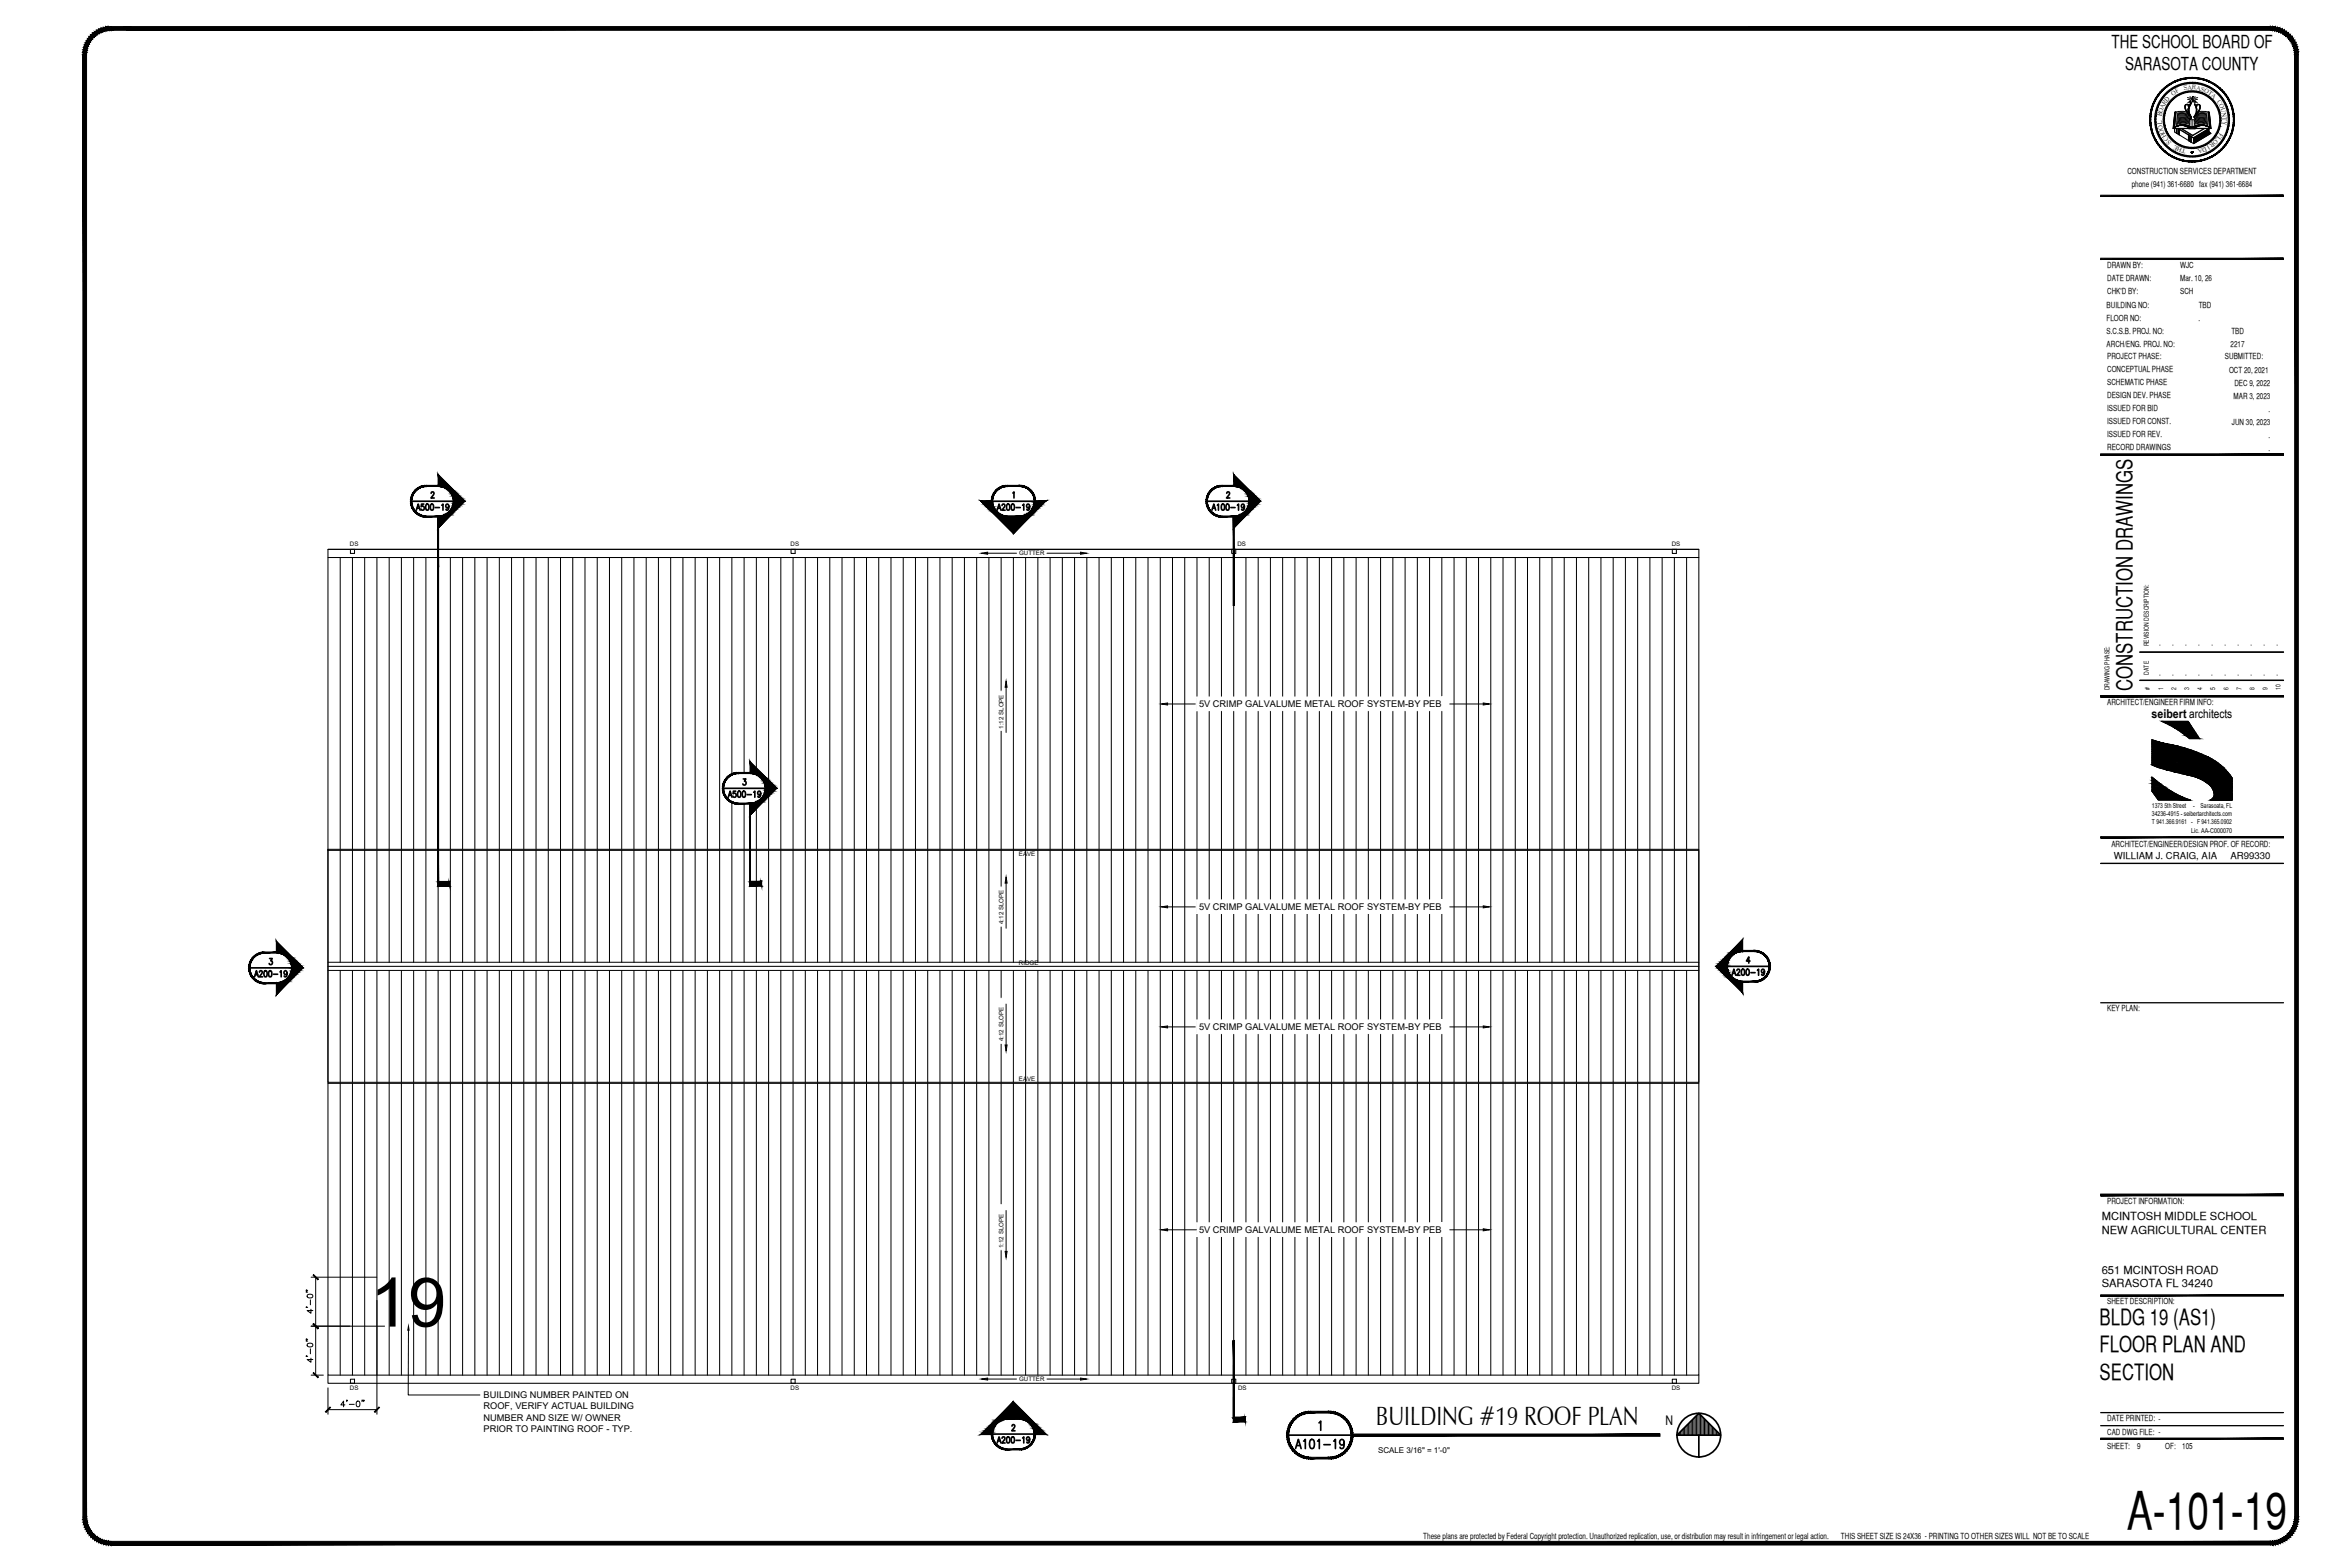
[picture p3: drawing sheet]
<svg xmlns="http://www.w3.org/2000/svg" width="914mm" height="610mm" viewBox="0 0 914 610" stroke-linecap="round" stroke-linejoin="round" font-family="sans-serif">
<defs><g id="words">
<text font-size="26.6" x="144" y="516.1">19</text>
<text font-size="20.2" x="827.6" y="594.8">A-101-19</text>
<text font-size="10.3" x="535.4" y="554.5">BUILDING #19 ROOF PLAN</text>
<g font-size="8.7">
<text x="829.8" y="268.9" transform="rotate(-90 829.8 268.9)">CONSTRUCTION DRAWINGS</text>
<text x="817" y="515.5">BLDG 19 (AS1)</text>
<text x="817" y="526.1">FLOOR PLAN AND</text>
<text x="817" y="536.8">SECTION</text>
</g>
<text font-size="7.1" x="503.1" y="564.8">A101-19</text>
<g font-size="7">
<text x="821.6" y="18.9">THE SCHOOL BOARD OF</text>
<text x="826.9" y="27.4">SARASOTA COUNTY</text>
</g>
<g font-size="5.7">
<text x="161.2" y="199.7">A500-19</text>
<text x="387" y="199.7">A200-19</text>
<text x="470.6" y="199.7">A100-19</text>
<text x="282.6" y="311.5">A500-19</text>
<text x="98.1" y="381.4">A200-19</text>
<text x="673.1" y="380.6">A200-19</text>
<text x="387" y="562.7">A200-19</text>
</g>
<text font-size="5.2" x="648" y="554.5">N</text>
<text font-size="4.8" x="837.2" y="279.1">seibert architects</text>
<g font-size="4.4">
<text x="817.8" y="474.7">MCINTOSH MIDDLE SCHOOL</text>
<text x="817.8" y="479.9">NEW AGRICULTURAL CENTER</text>
<text x="817.8" y="495.6">651 MCINTOSH ROAD</text>
<text x="817.8" y="500.8">SARASOTA FL 34240</text>
</g>
<g font-size="3.7">
<text x="822.5" y="334.1">WILLIAM J. CRAIG, AIA</text>
<text x="867.9" y="334.1">AR99330</text>
</g>
<g font-size="3.6">
<text x="466.6" y="275.1">5V CRIMP GALVALUME METAL ROOF SYSTEM-BY PEB</text>
<text x="466.6" y="354">5V CRIMP GALVALUME METAL ROOF SYSTEM-BY PEB</text>
<text x="466.6" y="400.7">5V CRIMP GALVALUME METAL ROOF SYSTEM-BY PEB</text>
<text x="466.6" y="479.6">5V CRIMP GALVALUME METAL ROOF SYSTEM-BY PEB</text>
<text x="188.2" y="544">BUILDING NUMBER PAINTED ON</text>
<text x="188.2" y="548.3">ROOF, VERIFY ACTUAL BUILDING</text>
<text x="188.2" y="552.6">NUMBER AND SIZE W/ OWNER</text>
<text x="188.2" y="557">PRIOR TO PAINTING ROOF - TYP.</text>
</g>
<g font-size="3.3">
<text x="827.8" y="67.7">CONSTRUCTION SERVICES DEPARTMENT</text>
<text x="829.5" y="72.9">phone (941) 361-6680 fax (941) 361-6684</text>
<text x="819.9" y="104.3">DRAWN BY:</text>
<text x="848.3" y="104.3">WJC</text>
<text x="819.9" y="109.4">DATE DRAWN:</text>
<text x="848.3" y="109.4">Mar. 10, 26</text>
<text x="819.7" y="119.7">BUILDING NO:</text>
<text x="819.9" y="114.5">CHK'D BY:</text>
<text x="848.3" y="114.5">SCH</text>
<text x="855.5" y="119.6">TBD</text>
<text x="819.7" y="124.8">FLOOR NO:</text>
<text x="855.5" y="124.7">.</text>
<text x="819.7" y="129.8">S.C.S.B. PROJ. NO:</text>
<text x="868.2" y="129.8">TBD</text>
<text x="819.7" y="134.9">ARCH/ENG. PROJ. NO:</text>
<text x="868" y="134.9">2217</text>
<text x="819.9" y="139.7">PROJECT PHASE:</text>
<text x="865.8" y="139.7">SUBMITTED:</text>
<text x="819.9" y="149.9">SCHEMATIC PHASE</text>
<text x="819.9" y="144.8">CONCEPTUAL PHASE</text>
<text x="867.3" y="145">OCT 20, 2021</text>
<text x="819.9" y="154.9">DESIGN DEV. PHASE</text>
<text x="869.1" y="155.2">MAR 3, 2023</text>
<text x="869.4" y="150.1">DEC 9, 2022</text>
<text x="819.9" y="160">ISSUED FOR BID</text>
<text x="882.7" y="160.3">.</text>
<text x="819.9" y="165.1">ISSUED FOR CONST.</text>
<text x="868.4" y="165.3">JUN 30, 2023</text>
<text x="819.9" y="170.2">ISSUED FOR REV.</text>
<text x="882.7" y="170.4">.</text>
<text x="819.9" y="175.3">RECORD DRAWINGS</text>
<text x="882.7" y="175.5">.</text>
<text x="819.9" y="274.2">ARCHITECT/ENGINEER FIRM INFO:</text>
<text x="821.6" y="329.4">ARCHITECT/ENGINEER/DESIGN PROF. OF RECORD:</text>
<text x="819.9" y="393.4">KEY PLAN:</text>
<text x="819.9" y="468.2">PROJECT INFORMATION:</text>
<text x="819.9" y="507.3">SHEET DESCRIPTION:</text>
<text x="819.9" y="553">DATE PRINTED: -</text>
<text x="819.9" y="563.8">SHEET:</text>
<text x="819.9" y="558.2">CAD DWG FILE: -</text>
<text x="831.6" y="563.8">9</text>
<text x="842.5" y="563.8">OF:</text>
<text x="849.1" y="563.8">105</text>
<text x="553.8" y="598.6">These plans are protected by Federal Copyright protection. Unauthorized replication, use, or distribution may result in infringement or legal action.</text>
<text x="716.3" y="598.5">THIS SHEET SIZE IS 24X36 - PRINTING TO OTHER SIZES WILL NOT BE TO SCALE</text>
</g>
<text font-size="3.1" x="536.2" y="565.3">SCALE 3/16&quot; = 1'-0&quot;</text>
<g font-size="2.6">
<text x="850" y="35.1" transform="rotate(-11 850 35.1)">S</text>
<text x="851.2" y="34.9" transform="rotate(-4 851.2 34.9)">A</text>
<text x="853" y="34.8" transform="rotate(4 853 34.8)">R</text>
<text x="854.4" y="34.8" transform="rotate(12 854.4 34.8)">A</text>
<text x="856.3" y="35.3" transform="rotate(20 856.3 35.3)">S</text>
<text x="857.5" y="35.7" transform="rotate(27 857.5 35.7)">O</text>
<text x="842.6" y="40.8" transform="rotate(-58 842.6 40.8)">R</text>
<text x="843.4" y="39.6" transform="rotate(-50 843.4 39.6)">D</text>
<text x="845.6" y="37.3" transform="rotate(-35 845.6 37.3)">O</text>
<text x="847" y="36.4" transform="rotate(-27 847 36.4)">F</text>
<text x="859" y="36.4" transform="rotate(34 859 36.4)">T</text>
<text x="860.1" y="37.2" transform="rotate(42 860.1 37.2)">A</text>
<text x="862.5" y="39.7" transform="rotate(58 862.5 39.7)">C</text>
<text x="863.3" y="40.9" transform="rotate(65 863.3 40.9)">O</text>
<text x="841.2" y="45.3" transform="rotate(-81 841.2 45.3)">B</text>
<text x="841.4" y="43.9" transform="rotate(-72 841.4 43.9)">O</text>
<text x="841.9" y="42.5" transform="rotate(-66 841.9 42.5)">A</text>
<text x="864" y="42.3" transform="rotate(73 864 42.3)">U</text>
<text x="864.4" y="43.8" transform="rotate(80 864.4 43.8)">N</text>
<text x="864.7" y="45.4" transform="rotate(89 864.7 45.4)">T</text>
<text x="864.7" y="47" transform="rotate(96 864.7 47)">Y</text>
<text x="841.3" y="48.4" transform="rotate(-96 841.3 48.4)">L</text>
<text x="841.7" y="50.1" transform="rotate(-104 841.7 50.1)">O</text>
<text x="842.2" y="51.6" transform="rotate(-111 842.2 51.6)">O</text>
<text x="843" y="52.9" transform="rotate(-119 843 52.9)">H</text>
<text x="862.8" y="53.1" transform="rotate(126 862.8 53.1)">L</text>
<text x="863.6" y="51.7" transform="rotate(119 863.6 51.7)">F</text>
<text x="864.4" y="49.2" transform="rotate(103 864.4 49.2)">,</text>
<text x="843.9" y="54.1" transform="rotate(-126 843.9 54.1)">C</text>
<text x="844.9" y="55.2" transform="rotate(-134 844.9 55.2)">S</text>
<text x="847.5" y="57.1" transform="rotate(-149 847.5 57.1)">E</text>
<text x="849.1" y="57.7" transform="rotate(-157 849.1 57.7)">H</text>
<text x="850.6" y="58.1" transform="rotate(-165 850.6 58.1)">T</text>
<text x="856.9" y="57.7" transform="rotate(165 856.9 57.7)">A</text>
<text x="858.2" y="57.1" transform="rotate(157 858.2 57.1)">D</text>
<text x="859.2" y="56.6" transform="rotate(148 859.2 56.6)">I</text>
<text x="860.8" y="55.4" transform="rotate(141 860.8 55.4)">R</text>
<text x="861.9" y="54.2" transform="rotate(134 861.9 54.2)">O</text>
<text x="836.1" y="251.4" transform="rotate(-90 836.1 251.4)">REVISION DESCRIPTION:</text>
<text x="841.2" y="251.4" transform="rotate(-90 841.2 251.4)">-</text>
<text x="846.2" y="251.4" transform="rotate(-90 846.2 251.4)">-</text>
<text x="851.3" y="251.4" transform="rotate(-90 851.3 251.4)">-</text>
<text x="856.4" y="251.4" transform="rotate(-90 856.4 251.4)">-</text>
<text x="861.5" y="251.4" transform="rotate(-90 861.5 251.4)">-</text>
<text x="866.6" y="251.4" transform="rotate(-90 866.6 251.4)">-</text>
<text x="871.6" y="251.4" transform="rotate(-90 871.6 251.4)">-</text>
<text x="876.7" y="251.4" transform="rotate(-90 876.7 251.4)">-</text>
<text x="881.8" y="251.4" transform="rotate(-90 881.8 251.4)">-</text>
<text x="886.9" y="251.4" transform="rotate(-90 886.9 251.4)">-</text>
<text x="836.1" y="262.4" transform="rotate(-90 836.1 262.4)">DATE</text>
<text x="841.2" y="263.1" transform="rotate(-90 841.2 263.1)">-</text>
<text x="846.2" y="263.1" transform="rotate(-90 846.2 263.1)">-</text>
<text x="851.3" y="263.1" transform="rotate(-90 851.3 263.1)">-</text>
<text x="856.4" y="263.1" transform="rotate(-90 856.4 263.1)">-</text>
<text x="861.5" y="263.1" transform="rotate(-90 861.5 263.1)">-</text>
<text x="866.5" y="263.1" transform="rotate(-90 866.5 263.1)">-</text>
<text x="871.6" y="263.1" transform="rotate(-90 871.6 263.1)">-</text>
<text x="876.7" y="263.1" transform="rotate(-90 876.7 263.1)">-</text>
<text x="881.8" y="263.1" transform="rotate(-90 881.8 263.1)">-</text>
<text x="886.9" y="263.1" transform="rotate(-90 886.9 263.1)">-</text>
<text x="820.8" y="268.6" transform="rotate(-90 820.8 268.6)">DRAWING PHASE:</text>
<text x="836.5" y="268.3" transform="rotate(-90 836.5 268.3)">#</text>
<text x="841.7" y="268.4" transform="rotate(-90 841.7 268.4)">1</text>
<text x="846.8" y="268.3" transform="rotate(-90 846.8 268.3)">2</text>
<text x="851.8" y="268.4" transform="rotate(-90 851.8 268.4)">3</text>
<text x="856.9" y="268.3" transform="rotate(-90 856.9 268.3)">4</text>
<text x="862" y="268.3" transform="rotate(-90 862 268.3)">5</text>
<text x="867.1" y="268.3" transform="rotate(-90 867.1 268.3)">6</text>
<text x="872.2" y="268.3" transform="rotate(-90 872.2 268.3)">7</text>
<text x="877.2" y="268.3" transform="rotate(-90 877.2 268.3)">8</text>
<text x="882.3" y="268.3" transform="rotate(-90 882.3 268.3)">9</text>
<text x="887.4" y="268.4" transform="rotate(-90 887.4 268.4)">10</text>
<text x="837.3" y="314.2">1373 5th Street</text>
<text x="837.3" y="317.3">34236-4915 - seibertarchitects.com</text>
<text x="853.4" y="314.2">-</text>
<text x="856.3" y="314.2">Sarasoata, FL</text>
<text x="837.3" y="320.6">T 941.366.9161 - F 941.365.0902</text>
<text x="852.6" y="323.9">Lic. AA-C000070</text>
</g>
<g font-size="2.4">
<text x="136.2" y="212.4">DS</text>
<text x="307.6" y="212.4">DS</text>
<text x="396.6" y="216">GUTTER</text>
<text x="481.5" y="212.4">DS</text>
<text x="650.5" y="212.4">DS</text>
<text x="390.5" y="283.5" transform="rotate(-90 390.5 283.5)">1:12 SLOPE</text>
<text x="396.5" y="332.9">EAVE</text>
<text x="390.5" y="359.5" transform="rotate(-90 390.5 359.5)">4:12 SLOPE</text>
<text x="396.5" y="375.3">RIDGE</text>
<text x="390.5" y="405" transform="rotate(-90 390.5 405)">4:12 SLOPE</text>
<text x="396.5" y="420.7">EAVE</text>
<text x="390.5" y="485.6" transform="rotate(-90 390.5 485.6)">1:12 SLOPE</text>
<text x="396.6" y="537.4">GUTTER</text>
<text x="136.2" y="540.8">DS</text>
<text x="307.6" y="540.8">DS</text>
<text x="481.8" y="540.8">DS</text>
<text x="650.5" y="540.8">DS</text>
</g>
</g></defs>
<!-- layer: A-WALL-OTLN -->
<g fill="none" stroke="#000" stroke-width=".4">
<path d="M127.6 216.9v-3.2h533.4v3.2M127.6 213.7h533.4M136.4 213.7h1.5v1.6h-1.5zM307.8 213.7h1.6v1.6h-1.6zM479.3 213.7h1.5v1.6h-1.5zM650.7 213.7h1.6v1.6h-1.6zM127.6 330.4h533.4v91h-533.4zM127.6 330.8h533.4v90.2h-533.4zM127.6 330.4v-113.5h533.4v113.5M127.6 375.9h533.4M127.6 421.4v113.6h533.4v-113.6M127.6 535v3.1h533.4v-3.1"/>
<path d="M136.4 536.5h1.5v1.6h-1.5zM307.8 536.5h1.6v1.6h-1.6zM479.3 536.5h1.5v1.6h-1.5zM650.7 536.5h1.6v1.6h-1.6z"/>
</g>
<!-- layer: E-HATCH -->
<g fill="none" stroke="#000" stroke-width=".39">
<path d="M132.4 216.9v113.5M137.1 216.9v113.5M141.9 216.9v113.5M146.7 216.9v113.5M151.4 216.9v113.5M156.2 216.9v113.5M161 216.9v113.5M165.7 216.9v113.5M170.5 216.9v113.5M175.2 216.9v113.5M180 216.9v113.5M184.8 216.9v113.5"/>
<path d="M189.5 216.9v113.5M194.3 216.9v113.5M199.1 216.9v113.5M203.8 216.9v113.5M208.6 216.9v113.5M213.3 216.9v113.5M218.1 216.9v113.5M222.9 216.9v113.5M227.6 216.9v113.5M232.4 216.9v113.5M237.2 216.9v113.5M241.9 216.9v113.5"/>
<path d="M246.7 216.9v113.5M251.4 216.9v113.5M256.2 216.9v113.5M261 216.9v113.5M265.7 216.9v113.5M270.5 216.9v113.5M275.3 216.9v113.5M280 216.9v113.5M284.8 216.9v84.4M289.5 216.9v83.8M294.3 216.9v84.3M299.1 216.9v113.5"/>
<path d="M303.8 216.9v113.5M308.6 216.9v113.5M313.4 216.9v113.5M318.1 216.9v113.5M322.9 216.9v113.5M327.6 216.9v113.5M332.4 216.9v113.5M337.2 216.9v113.5M341.9 216.9v113.5M346.7 216.9v113.5M351.5 216.9v113.5M356.2 216.9v113.5"/>
<path d="M361 216.9v113.5M365.7 216.9v113.5M370.5 216.9v113.5M375.3 216.9v113.5M380 216.9v113.5M384.8 216.9v113.5M389.6 216.9v113.5M394.3 216.9v113.5M399.1 216.9v113.5M403.8 216.9v113.5M408.6 216.9v113.5M413.4 216.9v113.5"/>
<path d="M418.1 216.9v113.5M422.9 216.9v113.5M427.7 216.9v113.5M432.4 216.9v113.5M437.2 216.9v113.5M441.9 216.9v113.5M446.7 216.9v113.5M451.5 216.9v113.5M456.2 216.9v113.5M461 216.9v113.5M465.8 216.9v113.5M470.5 216.9v113.5"/>
<path d="M475.3 216.9v113.5M480 216.9v113.5M484.8 216.9v113.5M489.6 216.9v113.5M494.3 216.9v113.5M499.1 216.9v113.5M503.9 216.9v113.5M508.6 216.9v113.5M513.4 216.9v113.5M518.1 216.9v113.5M522.9 216.9v113.5M527.7 216.9v113.5"/>
<path d="M532.4 216.9v113.5M537.2 216.9v113.5M542 216.9v113.5M546.7 216.9v113.5M551.5 216.9v113.5M556.3 216.9v113.5M561 216.9v113.5M565.8 216.9v113.5M570.5 216.9v113.5M575.3 216.9v113.5M580.1 216.9v113.5M584.8 216.9v113.5"/>
<path d="M589.6 216.9v113.5M594.4 216.9v113.5M599.1 216.9v113.5M603.9 216.9v113.5M608.6 216.9v113.5M613.4 216.9v113.5M618.2 216.9v113.5M622.9 216.9v113.5M627.7 216.9v113.5M632.5 216.9v113.5M637.2 216.9v113.5M642 216.9v113.5"/>
<path d="M646.7 216.9v113.5M651.5 216.9v113.5M656.3 216.9v113.5M284.8 312.1v18.3M289.5 312.6v17.8M294.3 312.2v18.2M132.4 330.8v43.5M137.1 330.8v43.5M141.9 330.8v43.5M146.7 330.8v43.5M151.4 330.8v43.5M156.2 330.8v43.5"/>
<path d="M161 330.8v43.5M165.7 330.8v43.5M170.5 330.8v43.5M175.2 330.8v43.5M180 330.8v43.5M184.8 330.8v43.5M189.5 330.8v43.5M194.3 330.8v43.5M199.1 330.8v43.5M203.8 330.8v43.5M208.6 330.8v43.5M213.3 330.8v43.5"/>
<path d="M218.1 330.8v43.5M222.9 330.8v43.5M227.6 330.8v43.5M232.4 330.8v43.5M237.2 330.8v43.5M241.9 330.8v43.5M246.7 330.8v43.5M251.4 330.8v43.5M256.2 330.8v43.5M261 330.8v43.5M265.7 330.8v43.5M270.5 330.8v43.5"/>
<path d="M275.3 330.8v43.5M280 330.8v43.5M284.8 330.8v43.5M289.5 330.8v43.5M294.3 330.8v43.5M299.1 330.8v43.5M303.8 330.8v43.5M308.6 330.8v43.5M313.4 330.8v43.5M318.1 330.8v43.5M322.9 330.8v43.5M327.6 330.8v43.5"/>
<path d="M332.4 330.8v43.5M337.2 330.8v43.5M341.9 330.8v43.5M346.7 330.8v43.5M351.5 330.8v43.5M356.2 330.8v43.5M361 330.8v43.5M365.7 330.8v43.5M370.5 330.8v43.5M375.3 330.8v43.5M380 330.8v43.5M384.8 330.8v43.5"/>
<path d="M389.6 330.8v43.5M394.3 330.8v43.5M399.1 330.8v43.5M403.8 330.8v43.5M408.6 330.8v43.5M413.4 330.8v43.5M418.1 330.8v43.5M422.9 330.8v43.5M427.7 330.8v43.5M432.4 330.8v43.5M437.2 330.8v43.5M441.9 330.8v43.5"/>
<path d="M446.7 330.8v43.5M451.5 330.8v43.5M456.2 330.8v43.5M461 330.8v43.5M465.8 330.8v43.5M470.5 330.8v43.5M475.3 330.8v43.5M480 330.8v43.5M484.8 330.8v43.5M489.6 330.8v43.5M494.3 330.8v43.5M499.1 330.8v43.5"/>
<path d="M503.9 330.8v43.5M508.6 330.8v43.5M513.4 330.8v43.5M518.1 330.8v43.5M522.9 330.8v43.5M527.7 330.8v43.5M532.4 330.8v43.5M537.2 330.8v43.5M542 330.8v43.5M546.7 330.8v43.5M551.5 330.8v43.5M556.3 330.8v43.5"/>
<path d="M561 330.8v43.5M565.8 330.8v43.5M570.5 330.8v43.5M575.3 330.8v43.5M580.1 330.8v43.5M584.8 330.8v43.5M589.6 330.8v43.5M594.4 330.8v43.5M599.1 330.8v43.5M603.9 330.8v43.5M608.6 330.8v43.5M613.4 330.8v43.5"/>
<path d="M618.2 330.8v43.5M622.9 330.8v43.5M627.7 330.8v43.5M632.5 330.8v43.5M637.2 330.8v43.5M642 330.8v43.5M646.7 330.8v43.5M651.5 330.8v43.5M656.3 330.8v43.5M127.6 377.5h533.4M127.6 374.3h533.4M132.4 377.5v43.5"/>
<path d="M137.1 377.5v43.5M141.9 377.5v43.5M146.7 377.5v43.5M151.4 377.5v43.5M156.2 377.5v43.5M161 377.5v43.5M165.7 377.5v43.5M170.5 377.5v43.5M175.2 377.5v43.5M180 377.5v43.5M184.8 377.5v43.5M189.5 377.5v43.5"/>
<path d="M194.3 377.5v43.5M199.1 377.5v43.5M203.8 377.5v43.5M208.6 377.5v43.5M213.3 377.5v43.5M218.1 377.5v43.5M222.9 377.5v43.5M227.6 377.5v43.5M232.4 377.5v43.5M237.2 377.5v43.5M241.9 377.5v43.5M246.7 377.5v43.5"/>
<path d="M251.4 377.5v43.5M256.2 377.5v43.5M261 377.5v43.5M265.7 377.5v43.5M270.5 377.5v43.5M275.3 377.5v43.5M280 377.5v43.5M284.8 377.5v43.5M289.5 377.5v43.5M294.3 377.5v43.5M299.1 377.5v43.5M303.8 377.5v43.5"/>
<path d="M308.6 377.5v43.5M313.4 377.5v43.5M318.1 377.5v43.5M322.9 377.5v43.5M327.6 377.5v43.5M332.4 377.5v43.5M337.2 377.5v43.5M341.9 377.5v43.5M346.7 377.5v43.5M351.5 377.5v43.5M356.2 377.5v43.5M361 377.5v43.5"/>
<path d="M365.7 377.5v43.5M370.5 377.5v43.5M375.3 377.5v43.5M380 377.5v43.5M384.8 377.5v43.5M389.6 377.5v43.5M394.3 377.5v43.5M399.1 377.5v43.5M403.8 377.5v43.5M408.6 377.5v43.5M413.4 377.5v43.5M418.1 377.5v43.5"/>
<path d="M422.9 377.5v43.5M427.7 377.5v43.5M432.4 377.5v43.5M437.2 377.5v43.5M441.9 377.5v43.5M446.7 377.5v43.5M451.5 377.5v43.5M456.2 377.5v43.5M461 377.5v43.5M465.8 377.5v43.5M470.5 377.5v43.5M475.3 377.5v43.5"/>
<path d="M480 377.5v43.5M484.8 377.5v43.5M489.6 377.5v43.5M494.3 377.5v43.5M499.1 377.5v43.5M503.9 377.5v43.5M508.6 377.5v43.5M513.4 377.5v43.5M518.1 377.5v43.5M522.9 377.5v43.5M527.7 377.5v43.5M532.4 377.5v43.5"/>
<path d="M537.2 377.5v43.5M542 377.5v43.5M546.7 377.5v43.5M551.5 377.5v43.5M556.3 377.5v43.5M561 377.5v43.5M565.8 377.5v43.5M570.5 377.5v43.5M575.3 377.5v43.5M580.1 377.5v43.5M584.8 377.5v43.5M589.6 377.5v43.5"/>
<path d="M594.4 377.5v43.5M599.1 377.5v43.5M603.9 377.5v43.5M608.6 377.5v43.5M613.4 377.5v43.5M618.2 377.5v43.5M622.9 377.5v43.5M627.7 377.5v43.5M632.5 377.5v43.5M637.2 377.5v43.5M642 377.5v43.5M646.7 377.5v43.5"/>
<path d="M651.5 377.5v43.5M656.3 377.5v43.5M132.4 421.4v113.6M137.1 421.4v113.6M141.9 421.4v113.6M146.7 421.4v113.6M151.4 421.4v113.6M156.2 421.4v113.6M161 421.4v113.6M165.7 421.4v113.6M170.5 421.4v113.6M175.2 421.4v113.6"/>
<path d="M180 421.4v113.6M184.8 421.4v113.6M189.5 421.4v113.6M194.3 421.4v113.6M199.1 421.4v113.6M203.8 421.4v113.6M208.6 421.4v113.6M213.3 421.4v113.6M218.1 421.4v113.6M222.9 421.4v113.6M227.6 421.4v113.6M232.4 421.4v113.6"/>
<path d="M237.2 421.4v113.6M241.9 421.4v113.6M246.7 421.4v113.6M251.4 421.4v113.6M256.2 421.4v113.6M261 421.4v113.6M265.7 421.4v113.6M270.5 421.4v113.6M275.3 421.4v113.6M280 421.4v113.6M284.8 421.4v113.6M289.5 421.4v113.6"/>
<path d="M294.3 421.4v113.6M299.1 421.4v113.6M303.8 421.4v113.6M308.6 421.4v113.6M313.4 421.4v113.6M318.1 421.4v113.6M322.9 421.4v113.6M327.6 421.4v113.6M332.4 421.4v113.6M337.2 421.4v113.6M341.9 421.4v113.6M346.7 421.4v113.6"/>
<path d="M351.5 421.4v113.6M356.2 421.4v113.6M361 421.4v113.6M365.7 421.4v113.6M370.5 421.4v113.6M375.3 421.4v113.6M380 421.4v113.6M384.8 421.4v113.6M389.6 421.4v113.6M394.3 421.4v113.6M399.1 421.4v113.6M403.8 421.4v113.6"/>
<path d="M408.6 421.4v113.6M413.4 421.4v113.6M418.1 421.4v113.6M422.9 421.4v113.6M427.7 421.4v113.6M432.4 421.4v113.6M437.2 421.4v113.6M441.9 421.4v113.6M446.7 421.4v113.6M451.5 421.4v113.6M456.2 421.4v113.6M461 421.4v113.6"/>
<path d="M465.8 421.4v113.6M470.5 421.4v113.6M475.3 421.4v113.6M480 421.4v113.6M484.8 421.4v113.6M489.6 421.4v113.6M494.3 421.4v113.6M499.1 421.4v113.6M503.9 421.4v113.6M508.6 421.4v113.6M513.4 421.4v113.6M518.1 421.4v113.6"/>
<path d="M522.9 421.4v113.6M527.7 421.4v113.6M532.4 421.4v113.6M537.2 421.4v113.6M542 421.4v113.6M546.7 421.4v113.6M551.5 421.4v113.6M556.3 421.4v113.6M561 421.4v113.6M565.8 421.4v113.6M570.5 421.4v113.6M575.3 421.4v113.6"/>
<path d="M580.1 421.4v113.6M584.8 421.4v113.6M589.6 421.4v113.6M594.4 421.4v113.6M599.1 421.4v113.6M603.9 421.4v113.6M608.6 421.4v113.6M613.4 421.4v113.6M618.2 421.4v113.6M622.9 421.4v113.6M627.7 421.4v113.6M632.5 421.4v113.6"/>
<path d="M637.2 421.4v113.6M642 421.4v113.6M646.7 421.4v113.6M651.5 421.4v113.6M656.3 421.4v113.6"/>
</g>
<!-- layer: A-ANNO-TEXT -->
<g fill="#000" stroke="#000" stroke-width=".39">
<path d="M381.9 215.2l2.4-.4v.8zM420.4 214.8l2.4 .4-2.4 .4zM391.5 265l.4 2.3h-.8zM451.9 273.9l2.4-.4v.8zM577.2 273.5l2.3 .4-2.3 .4zM391.5 341.2l.4 2.3h-.8zM451.9 352.8l2.4-.4v.8zM577.2 352.4l2.3 .4-2.3 .4zM451.9 399.5l2.4-.4v.8zM577.2 399.1l2.3 .4-2.3 .4zM391.1 406.5h.8l-.4 2.4zM451.9 478.4l2.4-.4v.8z"/>
<path d="M577.2 478l2.3 .4-2.3 .4zM391.1 486.8h.8l-.4 2.4zM158.9 515.9l.3 1.6h-.5zM381.9 536.5l2.4-.4v.8zM420.4 536.1l2.4 .4-2.4 .4z"/>
<path d="M526.1 557.9v.9l119.8-.9zM526.1 558.8l119.8-.9v.9z"/>
</g>
<!-- layer: A-ANNO-SYMS -->
<g fill="none" stroke="#000" stroke-width=".66">
<path d="M160 195h16.7M167.8 191.9l.3-.5 .8 .4-1.2 1.9h1.3M386 195h16.7M394.1 191.8l.4-.4v2.3M469.5 195h16.7M477.4 191.9l.1-.4 .6-.1 .3 .6-1.2 1.7h1.3M281.3 306.7h16.7M289.2 303h1l-.5 .9a.7 .7 0 0 1 .6 1.1 .7 .7 0 0 1-1.2 0M97 376.5h16.7M104.9 372.9h1l-.5 .9a.71 .71 0 0 1 .6 1.1 .71 .71 0 0 1-1.3-.1M671.9 375.9h16.7M680.9 373.9h-1.3l.9-1.6v2.4"/>
<path d="M386 557.9h16.7M393.8 554.8l.2-.5 .5-.1 .4 .7-1.2 1.7h1.2M501.1 558.3h25M513.2 553.5l.7-.7v3.6M652.5 558.3l8.5-8.5 8.5 8.5zM661 558.3v8.5"/>
<circle cx="661" cy="558.3" r="8.5"/>
</g>
<g fill="none" stroke="#000" stroke-width=".39">
<path d="M652.9 557.9v.4M653.4 557.4v.9M653.9 556.9v1.4M654.5 556.4v1.9M655 555.9v2.4M655.5 555.3v3M656 554.8v3.5M656.5 554.3v4M657.1 553.8v4.5M657.6 553.3v5M658.1 552.8v5.5M658.6 552.2v6.1"/>
<path d="M659.1 551.7v6.6M659.6 551.2v7.1M660.1 550.7v7.6M660.7 550.2v8.1M661.2 549.9v8.4M661.7 550.5v7.8M662.2 551v7.3M662.7 551.5v6.8M663.2 552v6.3M663.7 552.5v5.8M664.3 553v5.3M664.8 553.6v4.7"/>
<path d="M665.3 554.1v4.2M665.8 554.6v3.7M666.3 555.1v3.2M666.8 555.6v2.7M667.4 556.1v2.2M667.9 556.7v1.6M668.4 557.2v1.1M668.9 557.7v.6M669.4 558.2v.1"/>
</g>
<!-- layer: A-ANNO-TEXT -->
<g fill="none" stroke="#000" stroke-width=".39">
<path d="M384.3 215.2h11.2M407.4 215.2h13M391.5 267.3v17.6M454.3 273.9h11.2M564.1 273.9h13.1M391.5 343.5v17.6M454.3 352.8h11.2M564.1 352.8h13.1M391.5 390.6v15.9M454.3 399.5h11.2M564.1 399.5h13.1M391.5 470.9v15.9"/>
<path d="M454.3 478.4h11.2M564.1 478.4h13.1M158.9 517.5l-.1 25.2h28.1M384.3 536.5h11.2M407.4 536.5h13"/>
</g>
<g fill="#fff" stroke="#fff" stroke-width=".39">
<path d="M465.4 475.7v5.3l97.6-5.3zM465.4 481l97.6-5.3v5.3z"/>
<path d="M187.1 540v18.3l62.6-18.3zM187.1 558.3l62.6-18.3v18.3z"/>
<path d="M387.9 468.7v17.5h3.5zM387.9 468.7h3.5v17.5z"/>
<path d="M387.9 268.9v15.2h3.5zM387.9 268.9h3.5v15.2z"/>
<path d="M387.9 345.1v15.2h3.5zM387.9 345.1h3.5v15.2z"/>
<path d="M387.9 388.4v17.5h3.5zM387.9 388.4h3.5v17.5z"/>
<path d="M465.4 396.8v5.3l97.6-5.3zM465.4 402.1l97.6-5.3v5.3z"/>
<path d="M465.4 350.1v5.3l97.6-5.3zM465.4 355.4l97.6-5.3v5.3z"/>
<path d="M465.4 271.2v5.3l97.6-5.3zM465.4 276.5l97.6-5.3v5.3z"/>
</g>
<!-- layer: D-OUTLINE-MED. -->
<g fill="none" stroke="#000" stroke-width=".39">
<path d="M121.1 496.9h25.5M122.8 496.9v38.1M119.2 508.5v.2v-.2l.5 .2M119.2 502.5v.2v-.2l.5 .2M119.2 501.9v.2v-.2l.5 .2M119.6 503.8a1.11 1.11 0 0 1 1.4-.4 1.11 1.11 0 0 1 .6 1.2 1.11 1.11 0 0 1-1.3 .5 1.11 1.11 0 0 1-.7-1.3zM120.8 505.7v1.9M121 509.3v1.6l-1.5-1.1h2.2M121.1 515.9h28.5M146.7 505.8v44.4M119.2 527.5v.2v-.2l.5 .2M119.2 521.6v.2v-.2l.5 .2"/>
<path d="M119.2 520.9v.2v-.2l.5 .2M119.6 522.8a1.11 1.11 0 0 1 1.4-.4 1.11 1.11 0 0 1 .6 1.3 1.11 1.11 0 0 1-1.3 .4 1.11 1.11 0 0 1-.7-1.3zM120.8 524.7v2M121 528.4v1.5l-1.5-1h2.2M121.1 535h4.7M127.6 539.9v10.3M127.6 548.4h19.1M134.2 546.5h-1.6l1.1-1.4v2.2M135.1 544.7h-.2h.2l-.2 .6M135.9 546.3h1.9M138.9 545.2a1.09 1.09 0 0 1 1.3 .8 1.09 1.09 0 0 1-.8 1.3l-.7-.4-.1-.9zM141 544.7h-.2h.2l-.2 .6"/>
<path d="M141.6 544.7h-.2h.2l-.2 .6"/>
</g>
<!-- layer: 0 -->
<g fill="#000" stroke="#000" stroke-width=".39">
<path d="M817.4 465.2h71.1v-.6zM817.4 464.6h71.1l-71.1 .6z"/>
<path d="M121.9 496.1l1.7 1.8 .2-.2zM121.9 496.1l.1-.2 1.8 1.8z"/>
<path d="M122 514.9l-.1 .2 1.9 1.6zM121.9 515.1l1.9 1.6-.2 .2z"/>
<path d="M121.9 515.1l1.7 1.8 .2-.2zM121.9 515.1l.1-.2 1.8 1.8z"/>
<path d="M122 534l-.1 .2 1.9 1.6zM121.9 534.2l1.9 1.6-.2 .2z"/>
<path d="M128.4 547.4l-1.6 2 1.8-1.8zM126.6 549.2l1.8-1.8-1.6 2z"/>
<path d="M145.7 549.2l.2 .2 1.6-2zM147.5 547.4l.2 .2-1.8 1.8z"/>
</g>
<!-- layer: A-ANNO-SYMS -->
<g fill="#000" stroke="#000" stroke-width=".39">
<path d="M165.2 188.9l.7-.1v.5zM165.2 188.9l.1 .4h.6zM164.5 189l.7-.1 .1 .4zM164.5 189l.2 .4 .6-.1zM163.9 189.2l.6-.2 .2 .4zM163.9 189.2l.1 .4 .7-.2zM163.3 189.4l.6-.2 .1 .4zM163.3 189.4l.1 .4 .6-.2zM162.6 189.8l.7-.4 .1 .4zM162.6 189.8l.3 .3 .5-.3zM162.1 190.2l.5-.4 .3 .3zM162.1 190.2l.2 .3 .6-.4zM161.6 190.6l.5-.4 .2 .3zM161.6 190.6l.3 .3 .4-.4zM161.6 190.6l.3 .3-.8 .2zM161.1 191.1l.3 .3 .5-.5zM161.1 191.1l.3 .3-.7 .3zM160.7 191.7l.4 .3 .3-.6zM160.7 191.7l.4 .3-.7 .3zM160.4 192.3l.4 .2 .3-.5zM160.4 192.3l.4 .2-.7 .4zM160.1 192.9l.4 .2 .3-.6zM160.1 192.9l.4 .2-.6 .5zM159.9 193.6l.4 .1 .2-.6zM159.9 193.6l.4 .1-.5 .6zM160.3 193.7l-.5 .6h.4zM159.8 194.3h.4l-.5 .7zM160.2 194.3l-.5 .7h.5zM159.7 195h.5l-.4 .7zM160.2 195l-.4 .7 .4-.1zM159.8 195.7l.4-.1-.3 .8zM160.2 195.6l-.3 .8 .4-.1zM159.9 196.4l.4-.1-.2 .7zM160.3 196.3l-.2 .7 .4-.1zM160.1 197l.4-.1-.1 .8zM160.5 196.9l-.1 .8 .4-.2zM160.4 197.7l.4-.2-.1 .8zM160.8 197.5l-.1 .8 .4-.3zM160.7 198.3l.4-.3v.9zM161.1 198v.9l.3-.3zM161.1 198.9l.3-.3 .2 .8zM161.4 198.6l.2 .8 .3-.4zM161.6 199.4l.3-.4 .2 .8zM161.9 199l.2 .8 .2-.3zM162.3 199.5l.3 .7-.5-.4zM162.3 199.5l.3 .7 .3-.4zM162.9 199.8l.4 .8-.7-.4zM162.9 199.8l.4 .8 .1-.4zM163.4 200.2l.5 .6-.6-.2zM163.4 200.2l.5 .6 .1-.4zM164 200.4l.5 .6-.6-.2zM164 200.4l.5 .6 .2-.4zM164.7 200.6l.5 .5-.7-.1zM164.7 200.6l.5 .5 .1-.4zM165.3 200.7l.6 .5-.7-.1zM165.3 200.7l.6 .5v-.5z"/>
<path d="M165.9 189.3h4.8v-.5zM165.9 188.8h4.8l-4.8 .5z"/>
<path d="M170.5 184.5l.4 4.5v-3.4zM170.5 184.5l.4 4.5h-.4z"/>
<path d="M381.5 194.8l1 .4 3.5-.4zM382.5 195.2l3.5-.4v.4z"/>
<path d="M391.2 188.9l.7-.1v.5zM391.2 188.9l.1 .4h.6zM390.6 189l.6-.1 .1 .4zM390.6 189l.1 .4 .6-.1zM389.9 189.2l.7-.2 .1 .4zM389.9 189.2l.1 .4 .7-.2zM389.3 189.4l.6-.2 .1 .4zM389.3 189.4l.1 .4 .6-.2zM388.6 189.8l.7-.4 .1 .4zM388.6 189.8l.3 .3 .5-.3zM388.1 190.2l.5-.4 .3 .3zM388.1 190.2l.3 .3 .5-.4zM387.6 190.6l.5-.4 .3 .3zM387.6 190.6l.3 .3 .5-.4zM387.6 190.6l.3 .3-.8 .2zM387.1 191.1l.4 .3 .4-.5zM387.1 191.1l.4 .3-.8 .3zM386.7 191.7l.4 .3 .4-.6zM386.7 191.7l.4 .3-.7 .3zM386.4 192.3l.4 .2 .3-.5zM386.4 192.3l.4 .2-.7 .4zM386.1 192.9l.4 .2 .3-.6zM386.1 192.9l.4 .2-.6 .5zM385.9 193.6l.5 .1 .1-.6zM385.9 193.6l.5 .1-.6 .6zM386.4 193.7l-.6 .6h.4zM385.8 194.3h.4l-.4 .7zM386.2 194.3l-.4 .7h.4zM385.8 195h.4l-.4 .7zM386.2 195l-.4 .7 .4-.1zM385.8 195.7l.4-.1-.3 .8zM386.2 195.6l-.3 .8 .5-.1zM385.9 196.4l.5-.1-.3 .7zM386.4 196.3l-.3 .7 .4-.1zM386.1 197l.4-.1-.1 .8zM386.5 196.9l-.1 .8 .4-.2zM386.4 197.7l.4-.2-.1 .8zM386.8 197.5l-.1 .8 .4-.3zM386.7 198.3l.4-.3v.9zM387.1 198v.9l.4-.3zM387.1 198.9l.4-.3 .1 .8zM387.5 198.6l.1 .8 .3-.4zM387.6 199.4l.3-.4 .2 .8zM387.9 199l.2 .8 .3-.3zM388.4 199.5l.2 .7-.5-.4zM388.4 199.5l.2 .7 .3-.4zM388.9 199.8l.4 .8-.7-.4zM388.9 199.8l.4 .8 .1-.4zM389.4 200.2l.5 .6-.6-.2zM389.4 200.2l.5 .6 .1-.4zM390 200.4l.6 .6-.7-.2zM390 200.4l.6 .6 .1-.4zM390.7 200.6l.5 .5-.6-.1zM390.7 200.6l.5 .5 .1-.4zM391.3 200.7l.6 .5-.7-.1zM391.3 200.7l.6 .5v-.5z"/>
<path d="M391.9 188.8v.5l4.8-.5zM391.9 189.3l4.8-.5v.5z"/>
<path d="M402.7 194.8v.4l4.5-.4zM402.7 195.2l4.5-.4-1.1 .4zM406.1 195.2l-11.8 12.4 12.9-12.8zM406.1 195.2l-11.8 12.4v-.6zM381.5 194.8l12.8 12.8v-.6zM381.5 194.8l1 .4 11.8 11.8z"/>
<path d="M474.8 188.9l.7-.1v.5zM474.8 188.9l.1 .4h.6zM474.1 189l.7-.1 .1 .4zM474.1 189l.1 .4 .7-.1zM473.5 189.2l.6-.2 .1 .4zM473.5 189.2l.1 .4 .6-.2zM472.8 189.4l.7-.2 .1 .4zM472.8 189.4l.2 .4 .6-.2zM472.2 189.8l.6-.4 .2 .4zM472.2 189.8l.3 .3 .5-.3zM471.7 190.2l.5-.4 .3 .3zM471.7 190.2l.2 .3 .6-.4zM471.1 190.6l.6-.4 .2 .3zM471.1 190.6l.3 .3 .5-.4zM471.1 190.6l.3 .3-.7 .2zM470.7 191.1l.3 .3 .4-.5zM470.7 191.1l.3 .3-.7 .3zM470.3 191.7l.3 .3 .4-.6zM470.3 191.7l.3 .3-.7 .3zM469.9 192.3l.4 .2 .3-.5zM469.9 192.3l.4 .2-.6 .4zM469.7 192.9l.4 .2 .2-.6zM469.7 192.9l.4 .2-.6 .5zM469.5 193.6l.4 .1 .2-.6zM469.5 193.6l.4 .1-.6 .6zM469.9 193.7l-.6 .6h.5zM469.3 194.3h.5l-.5 .7zM469.8 194.3l-.5 .7h.5zM469.3 195h.5l-.5 .7zM469.8 195l-.5 .7 .5-.1zM469.3 195.7l.5-.1-.3 .8zM469.8 195.6l-.3 .8 .4-.1zM469.5 196.4l.4-.1-.2 .7zM469.9 196.3l-.2 .7 .4-.1zM469.7 197l.4-.1-.2 .8zM470.1 196.9l-.2 .8 .4-.2zM469.9 197.7l.4-.2v.8zM470.3 197.5v.8l.3-.3zM470.3 198.3l.3-.3 .1 .9zM470.6 198l.1 .9 .3-.3zM470.7 198.9l.3-.3 .1 .8zM471 198.6l.1 .8 .3-.4zM471.1 199.4l.3-.4 .3 .8zM471.4 199l.3 .8 .2-.3zM471.9 199.5l.3 .7-.5-.4zM471.9 199.5l.3 .7 .3-.4zM472.5 199.8l.3 .8-.6-.4zM472.5 199.8l.3 .8 .2-.4zM473 200.2l.5 .6-.7-.2zM473 200.2l.5 .6 .1-.4zM473.6 200.4l.5 .6-.6-.2zM473.6 200.4l.5 .6 .1-.4zM474.2 200.6l.6 .5-.7-.1zM474.2 200.6l.6 .5 .1-.4zM474.9 200.7l.6 .5-.7-.1zM474.9 200.7l.6 .5v-.5z"/>
<path d="M475.5 188.8v.5l4.8-.5zM475.5 189.3l4.8-.5v.5z"/>
<path d="M480 184.5l.5 4.5v-3.4zM480 184.5l.5 4.5h-.5z"/>
<path d="M170.3 216.9l.3 126v-126zM170.3 216.9l.3 126-.3 .3zM170.6 342.9l-.3 .3 4.7-.3zM170.3 343.2l4.7-.3-.3 .3zM175 342.9l-.3 .3 .3 1.6zM174.7 343.2l.3 1.6-.3-.3zM170.3 344.8h4.7l-.3-.3zM170.3 344.8l.3-.3h4.1zM170.3 216.9v127.9l.3-.3zM170.3 216.9h.3v127.6z"/>
<path d="M170.3 200.9l.3 19.7v-19.7zM170.3 200.9l.3 19.7h-.3z"/>
<path d="M170.7 200.7l.7 .4-.7 .1zM170.7 200.7l.7 .4-.1-.4zM171.3 200.7l.8 .3-.7 .1zM171.3 200.7l.8 .3-.1-.4zM172 200.6l.7 .2-.6 .2zM172 200.6l.7 .2-.1-.4zM172.6 200.4l.8 .2-.7 .2zM172.6 200.4l.8 .2-.2-.4zM173.2 200.2h.8l-.6 .4zM173.2 200.2h.8l-.2-.4zM173.8 199.8h.8l-.6 .4zM173.8 199.8h.8l-.3-.3zM174.3 199.5l.8-.1-.5 .4zM174.3 199.5l.8-.1-.3-.4zM174.8 199l.7-.1-.4 .5zM175.2 198.6l-.4 .4 .7-.1zM175.2 198.6l.7-.3-.4 .6zM175.6 198l-.4 .6 .7-.3zM175.6 198l.7-.3-.4 .6zM175.9 197.5l-.3 .5 .7-.3zM175.9 197.5l.6-.5-.2 .7zM176.1 196.9l-.2 .6 .6-.5zM176.1 196.9l.6-.5-.2 .6zM176.3 196.3l-.2 .6 .6-.5zM176.8 195.7l-.1 .7-.4-.1zM176.4 195.6l-.1 .7 .5-.6zM176.9 195l-.1 .7-.4-.1zM176.4 195v.6l.5-.6zM176.8 194.3l.1 .7h-.5zM176.4 194.3v.7l.4-.7zM176.7 193.6l.1 .7h-.4zM176.3 193.7l.1 .6 .3-.7zM176.5 192.9l.2 .7-.4 .1zM176.1 193.1l.2 .6 .2-.8zM176.3 192.3l.2 .6-.4 .2zM175.9 192.5l.2 .6 .2-.8zM175.9 191.7l.4 .6-.4 .2zM175.6 192l.3 .5v-.8zM175.5 191.1l.4 .6-.3 .3zM175.2 191.4l.4 .6-.1-.9zM175.1 190.6l.4 .5-.3 .3zM175.1 190.6l-.3 .3 .4 .5zM174.6 190.2l.5 .4-.3 .3zM174.6 190.2l-.3 .3 .5 .4zM174 189.8l.6 .4-.3 .3zM174 189.8l-.2 .3 .5 .4zM173.4 189.4l.6 .4-.2 .3zM173.4 189.4l-.2 .4 .6 .3zM172.7 189.2l.7 .2-.2 .4zM172.7 189.2l-.1 .4 .6 .2zM172.1 189l.6 .2-.1 .4zM172.1 189l-.1 .4 .6 .2zM171.4 188.9l.7 .1-.1 .4zM171.4 188.9l-.1 .4 .7 .1zM170.7 188.8l.7 .1-.1 .4zM170.7 188.8v.5h.6z"/>
<path d="M170.7 200.7l.7 .4-.7 .1zM170.7 200.7l.7 .4-.1-.4zM171.3 200.7l.8 .3-.7 .1zM171.3 200.7l.8 .3-.1-.4zM172 200.6l.7 .2-.6 .2zM172 200.6l.7 .2-.1-.4zM172.6 200.4l.8 .2-.7 .2zM172.6 200.4l.8 .2-.2-.4zM173.2 200.2h.8l-.6 .4zM173.2 200.2h.8l-.2-.4zM173.8 199.8h.8l-.6 .4zM173.8 199.8h.8l-.3-.3zM174.3 199.5l.8-.1-.5 .4zM174.3 199.5l.8-.1-.3-.4zM174.8 199l.7-.1-.4 .5zM175.2 198.6l-.4 .4 .7-.1zM175.2 198.6l.7-.3-.4 .6zM175.6 198l-.4 .6 .7-.3zM175.6 198l.7-.3-.4 .6zM175.9 197.5l-.3 .5 .7-.3zM175.9 197.5l.6-.5-.2 .7zM176.1 196.9l-.2 .6 .6-.5zM176.1 196.9l.6-.5-.2 .6zM176.3 196.3l-.2 .6 .6-.5zM176.8 195.7l-.1 .7-.4-.1zM176.4 195.6l-.1 .7 .5-.6zM176.9 195l-.1 .7-.4-.1zM176.4 195v.6l.5-.6zM176.8 194.3l.1 .7h-.5zM176.4 194.3v.7l.4-.7zM176.7 193.6l.1 .7h-.4zM176.3 193.7l.1 .6 .3-.7zM176.5 192.9l.2 .7-.4 .1zM176.1 193.1l.2 .6 .2-.8zM176.3 192.3l.2 .6-.4 .2zM175.9 192.5l.2 .6 .2-.8zM175.9 191.7l.4 .6-.4 .2zM175.6 192l.3 .5v-.8zM175.5 191.1l.4 .6-.3 .3zM175.2 191.4l.4 .6-.1-.9zM175.1 190.6l.4 .5-.3 .3zM175.1 190.6l-.3 .3 .4 .5zM174.6 190.2l.5 .4-.3 .3zM174.6 190.2l-.3 .3 .5 .4zM174 189.8l.6 .4-.3 .3zM174 189.8l-.2 .3 .5 .4zM173.4 189.4l.6 .4-.2 .3zM173.4 189.4l-.2 .4 .6 .3zM172.7 189.2l.7 .2-.2 .4zM172.7 189.2l-.1 .4 .6 .2zM172.1 189l.6 .2-.1 .4zM172.1 189l-.1 .4 .6 .2zM171.4 188.9l.7 .1-.1 .4zM171.4 188.9l-.1 .4 .7 .1zM170.7 188.8l.7 .1-.1 .4zM170.7 188.8v.5h.6z"/>
<path d="M170.5 200.9l.4 3.5v-3.5zM170.5 200.9l.4 3.5-.4 1.1zM180.3 195l-9.4 9.4-.4 1.1zM180.3 195h.6l-10.4 10.5zM170.9 185.6l9.4 9.4h.6zM170.5 184.5l10.4 10.5-10-9.4z"/>
<path d="M396.7 200.7l.7 .4-.7 .1zM396.7 200.7l.7 .4-.1-.4zM397.3 200.7l.8 .3-.7 .1zM397.3 200.7l.8 .3-.1-.4zM398 200.6l.7 .2-.6 .2zM398 200.6l.7 .2-.1-.4zM398.6 200.4l.8 .2-.7 .2zM398.6 200.4l.8 .2-.2-.4zM399.2 200.2h.8l-.6 .4zM399.2 200.2h.8l-.2-.4zM399.8 199.8h.8l-.6 .4zM399.8 199.8h.8l-.3-.3zM400.3 199.5l.8-.1-.5 .4zM400.3 199.5l.8-.1-.4-.4zM400.7 199l.8-.1-.4 .5zM401.2 198.6l-.5 .4 .8-.1zM401.2 198.6l.7-.3-.4 .6zM401.6 198l-.4 .6 .7-.3zM401.6 198l.7-.3-.4 .6zM401.9 197.5l-.3 .5 .7-.3zM401.9 197.5l.6-.5-.2 .7zM402.1 196.9l-.2 .6 .6-.5zM402.1 196.9l.6-.5-.2 .6zM402.3 196.3l-.2 .6 .6-.5zM402.8 195.7l-.1 .7-.4-.1zM402.4 195.6l-.1 .7 .5-.6zM402.9 195l-.1 .7-.4-.1zM402.4 195v.6l.5-.6zM402.8 194.3l.1 .7h-.5zM402.4 194.3v.7l.4-.7zM402.7 193.6l.1 .7h-.4zM402.3 193.7l.1 .6 .3-.7zM402.5 192.9l.2 .7-.4 .1zM402.1 193.1l.2 .6 .2-.8zM402.3 192.3l.2 .6-.4 .2zM401.9 192.5l.2 .6 .2-.8zM401.9 191.7l.4 .6-.4 .2zM401.6 192l.3 .5v-.8zM401.5 191.1l.4 .6-.3 .3zM401.2 191.4l.4 .6-.1-.9zM401.1 190.6l.4 .5-.3 .3zM401.1 190.6l-.4 .3 .5 .5zM400.6 190.2l.5 .4-.4 .3zM400.6 190.2l-.3 .3 .4 .4zM400 189.8l.6 .4-.3 .3zM400 189.8l-.2 .3 .5 .4zM399.4 189.4l.6 .4-.2 .3zM399.4 189.4l-.2 .4 .6 .3zM398.7 189.2l.7 .2-.2 .4zM398.7 189.2l-.1 .4 .6 .2zM398.1 189l.6 .2-.1 .4zM398.1 189l-.1 .4 .6 .2zM397.4 188.9l.7 .1-.1 .4zM397.4 188.9l-.1 .4 .7 .1zM396.7 188.8l.7 .1-.1 .4zM396.7 188.8v.5h.6z"/>
<path d="M479.9 200.9l.3 34.7v-34.7zM479.9 200.9l.3 34.7h-.3z"/>
<path d="M480.3 200.7l.6 .4-.6 .1zM480.3 200.7l.6 .4v-.4zM480.9 200.7l.7 .3-.7 .1zM480.9 200.7l.7 .3-.1-.4zM481.5 200.6l.8 .2-.7 .2zM481.5 200.6l.8 .2-.1-.4zM482.2 200.4l.7 .2-.6 .2zM482.2 200.4l.7 .2-.2-.4zM482.7 200.2h.9l-.7 .4zM482.7 200.2h.9l-.3-.4zM483.3 199.8h.8l-.5 .4zM483.3 199.8h.8l-.3-.3zM483.8 199.5l.8-.1-.5 .4zM483.8 199.5l.8-.1-.3-.4zM484.3 199l.8-.1-.5 .5zM484.8 198.6l-.5 .4 .8-.1zM484.8 198.6l.7-.3-.4 .6zM485.1 198l-.3 .6 .7-.3zM485.1 198l.7-.3-.3 .6zM485.4 197.5l-.3 .5 .7-.3zM485.4 197.5l.7-.5-.3 .7zM485.7 196.9l-.3 .6 .7-.5zM485.7 196.9l.6-.5-.2 .6zM485.9 196.3l-.2 .6 .6-.5zM486.4 195.7l-.1 .7-.4-.1zM486 195.6l-.1 .7 .5-.6zM486.5 195l-.1 .7-.4-.1zM486 195v.6l.5-.6zM486.4 194.3l.1 .7h-.5zM486 194.3v.7l.4-.7zM486.3 193.6l.1 .7h-.4zM485.9 193.7l.1 .6 .3-.7zM486.1 192.9l.2 .7-.4 .1zM485.7 193.1l.2 .6 .2-.8zM485.8 192.3l.3 .6-.4 .2zM485.4 192.5l.3 .6 .1-.8zM485.5 191.7l.3 .6-.4 .2zM485.1 192l.3 .5 .1-.8zM485.1 191.1l.4 .6-.4 .3zM484.8 191.4l.3 .6v-.9zM484.6 190.6l.5 .5-.3 .3zM484.6 190.6l-.3 .3 .5 .5zM484.1 190.2l.5 .4-.3 .3zM484.1 190.2l-.3 .3 .5 .4zM483.6 189.8l.5 .4-.3 .3zM483.6 189.8l-.3 .3 .5 .4zM482.9 189.4l.7 .4-.3 .3zM482.9 189.4l-.2 .4 .6 .3zM482.3 189.2l.6 .2-.2 .4zM482.3 189.2l-.1 .4 .5 .2zM481.6 189l.7 .2-.1 .4zM481.6 189l-.1 .4 .7 .2zM480.9 188.9l.7 .1-.1 .4zM480.9 188.9v.4l.6 .1zM480.3 188.8l.6 .1v.4zM480.3 188.8v.5h.6z"/>
<path d="M480.3 200.7l.6 .4-.6 .1zM480.3 200.7l.6 .4v-.4zM480.9 200.7l.7 .3-.7 .1zM480.9 200.7l.7 .3-.1-.4zM481.5 200.6l.8 .2-.7 .2zM481.5 200.6l.8 .2-.1-.4zM482.2 200.4l.7 .2-.6 .2zM482.2 200.4l.7 .2-.2-.4zM482.7 200.2h.9l-.7 .4zM482.7 200.2h.9l-.3-.4zM483.3 199.8h.8l-.5 .4zM483.3 199.8h.8l-.3-.3zM483.8 199.5l.8-.1-.5 .4zM483.8 199.5l.8-.1-.3-.4zM484.3 199l.8-.1-.5 .5zM484.8 198.6l-.5 .4 .8-.1zM484.8 198.6l.7-.3-.4 .6zM485.1 198l-.3 .6 .7-.3zM485.1 198l.7-.3-.3 .6zM485.4 197.5l-.3 .5 .7-.3zM485.4 197.5l.7-.5-.3 .7zM485.7 196.9l-.3 .6 .7-.5zM485.7 196.9l.6-.5-.2 .6zM485.9 196.3l-.2 .6 .6-.5zM486.4 195.7l-.1 .7-.4-.1zM486 195.6l-.1 .7 .5-.6zM486.5 195l-.1 .7-.4-.1zM486 195v.6l.5-.6zM486.4 194.3l.1 .7h-.5zM486 194.3v.7l.4-.7zM486.3 193.6l.1 .7h-.4zM485.9 193.7l.1 .6 .3-.7zM486.1 192.9l.2 .7-.4 .1zM485.7 193.1l.2 .6 .2-.8zM485.8 192.3l.3 .6-.4 .2zM485.4 192.5l.3 .6 .1-.8zM485.5 191.7l.3 .6-.4 .2zM485.1 192l.3 .5 .1-.8zM485.1 191.1l.4 .6-.4 .3zM484.8 191.4l.3 .6v-.9zM484.6 190.6l.5 .5-.3 .3zM484.6 190.6l-.3 .3 .5 .5zM484.1 190.2l.5 .4-.3 .3zM484.1 190.2l-.3 .3 .5 .4zM483.6 189.8l.5 .4-.3 .3zM483.6 189.8l-.3 .3 .5 .4zM482.9 189.4l.7 .4-.3 .3zM482.9 189.4l-.2 .4 .6 .3zM482.3 189.2l.6 .2-.2 .4zM482.3 189.2l-.1 .4 .5 .2zM481.6 189l.7 .2-.1 .4zM481.6 189l-.1 .4 .7 .2zM480.9 188.9l.7 .1-.1 .4zM480.9 188.9v.4l.6 .1zM480.3 188.8l.6 .1v.4zM480.3 188.8v.5h.6z"/>
<path d="M480 200.9l.5 3.5v-3.5zM480 200.9l.5 3.5-.5 1.1zM480.5 204.4l-.5 1.1 9.9-10.5zM489.9 195h.6l-10.5 10.5zM480.5 185.6l9.4 9.4h.6zM480 184.5l10.5 10.5-10-9.4z"/>
<path d="M170.3 200.9v19.7h.3zM170.3 200.9h.3v19.7z"/>
<path d="M479.9 200.9v34.7h.3zM479.9 200.9h.3v34.7z"/>
<path d="M291.8 296.2l.5 4.5v-3.4zM291.8 296.2l.5 4.5h-.5z"/>
<path d="M286.6 300.5h.7v.4zM286.6 300.5l.1 .5 .6-.1zM285.9 300.6l.7-.1 .1 .5zM285.9 300.6l.1 .5 .7-.1zM285.3 300.8l.6-.2 .1 .5zM285.3 300.8l.1 .5 .6-.2zM284.6 301.1l.7-.3 .1 .5zM284.6 301.1l.2 .4 .6-.2zM284 301.4l.6-.3 .2 .4zM284 301.4l.2 .4 .6-.3zM283.4 301.8l.6-.4 .2 .4zM283.4 301.8l.3 .4 .5-.4zM282.9 302.3l.5-.5 .3 .4zM282.9 302.3l.3 .3 .5-.4zM282.9 302.3l.3 .3-.7 .2zM282.5 302.8l.3 .3 .4-.5zM282.5 302.8l.3 .3-.7 .3zM282.1 303.4l.3 .2 .4-.5zM282.1 303.4l.3 .2-.7 .4zM281.7 304l.4 .2 .3-.6zM281.7 304l.4 .2-.6 .4zM281.5 304.6l.4 .2 .2-.6zM281.5 304.6l.4 .2-.6 .5zM281.3 305.3l.4 .1 .2-.6zM281.3 305.3l.4 .1-.5 .6zM281.7 305.4l-.5 .6h.4zM281.2 306h.4l-.5 .7zM281.6 306l-.5 .7h.5zM281.1 306.7h.5l-.4 .7zM281.6 306.7l-.4 .7 .4-.1zM281.2 307.4l.4-.1-.3 .8zM281.6 307.3l-.3 .8 .4-.2zM281.3 308.1l.4-.2-.2 .8zM281.7 307.9l-.2 .8 .4-.1zM281.5 308.7l.4-.1-.2 .8zM281.9 308.6l-.2 .8 .4-.2zM281.7 309.4l.4-.2v.8zM282.1 309.2v.8l.3-.3zM282.1 310l.3-.3 .1 .8zM282.4 309.7l.1 .8 .3-.2zM282.5 310.5l.3-.2 .1 .7zM282.8 310.3l.1 .7 .3-.3zM283.2 310.7l.2 .8-.5-.5zM283.2 310.7l.2 .8 .3-.3zM283.7 311.2l.3 .7-.6-.4zM283.7 311.2l.3 .7 .2-.4zM284.2 311.5l.4 .7-.6-.3zM284.2 311.5l.4 .7 .2-.4zM284.8 311.8l.5 .7-.7-.3zM284.8 311.8l.5 .7 .1-.4zM285.4 312.1l.5 .6-.6-.2zM285.4 312.1l.5 .6 .1-.4zM286 312.3l.6 .5-.7-.1zM286 312.3l.6 .5 .1-.4zM286.7 312.4l.6 .5-.7-.1zM286.7 312.4l.6 .5v-.5z"/>
<path d="M291.7 312.6l.3 19.7v-19.7zM291.7 312.6l.3 19.7h-.3z"/>
<path d="M292.1 312.4l.7 .4-.7 .1zM292.1 312.4l.7 .4-.1-.4zM292.7 312.4l.7 .3-.6 .1zM292.7 312.4l.7 .3-.1-.4zM293.3 312.3l.8 .2-.7 .2zM293.3 312.3l.8 .2-.1-.4zM294 312.1l.7 .1-.6 .3zM294 312.1l.7 .1-.1-.4zM294.6 311.8l.8 .1-.7 .3zM294.6 311.8l.8 .1-.3-.4zM295.1 311.5h.8l-.5 .4zM295.1 311.5h.8l-.3-.3zM295.6 311.2l.8-.2-.5 .5zM295.6 311.2l.8-.2-.3-.3zM296.1 310.7l.8-.2-.5 .5zM296.5 310.3l-.4 .4 .8-.2zM296.5 310.3l.8-.3-.4 .5zM296.9 309.7l-.4 .6 .8-.3zM296.9 309.7l.7-.3-.3 .6zM297.2 309.2l-.3 .5 .7-.3zM297.2 309.2l.7-.5-.3 .7zM297.5 308.6l-.3 .6 .7-.5zM297.5 308.6l.6-.5-.2 .6zM297.6 307.9l-.1 .7 .6-.5zM298.2 307.4l-.1 .7-.5-.2zM297.8 307.3l-.2 .6 .6-.5zM298.2 306.7v.7l-.4-.1zM297.8 306.7v.6l.4-.6zM298.2 306v.7h-.4zM297.8 306v.7l.4-.7zM298.1 305.3l.1 .7h-.4zM297.6 305.4l.2 .6 .3-.7zM297.9 304.6l.2 .7-.5 .1zM297.5 304.8l.1 .6 .3-.8zM297.6 304l.3 .6-.4 .2zM297.2 304.2l.3 .6 .1-.8zM297.3 303.4l.3 .6-.4 .2zM296.9 303.6l.3 .6 .1-.8zM296.9 302.8l.4 .6-.4 .2zM296.5 303.1l.4 .5v-.8zM296.4 302.3l.5 .5-.4 .3zM296.4 302.3l-.3 .3 .4 .5zM295.9 301.8l.5 .5-.3 .3zM295.9 301.8l-.3 .4 .5 .4zM295.4 301.4l.5 .4-.3 .4zM295.4 301.4l-.3 .4 .5 .4zM294.7 301.1l.7 .3-.3 .4zM294.7 301.1l-.1 .4 .5 .3zM294.1 300.8l.6 .3-.1 .4zM294.1 300.8l-.1 .5 .6 .2zM293.4 300.6l.7 .2-.1 .5zM293.4 300.6l-.1 .5 .7 .2zM292.8 300.5l.6 .1-.1 .5zM292.8 300.5l-.1 .5 .6 .1zM292.1 300.5h.7l-.1 .5zM292.1 300.5v.4l.6 .1z"/>
<path d="M287.3 300.9h4.8v-.4zM287.3 300.5h4.8l-4.8 .4z"/>
<path d="M292.1 312.4l.7 .4-.7 .1zM292.1 312.4l.7 .4-.1-.4zM292.7 312.4l.7 .3-.6 .1zM292.7 312.4l.7 .3-.1-.4zM293.3 312.3l.8 .2-.7 .2zM293.3 312.3l.8 .2-.1-.4zM294 312.1l.7 .1-.6 .3zM294 312.1l.7 .1-.1-.4zM294.6 311.8l.8 .1-.7 .3zM294.6 311.8l.8 .1-.3-.4zM295.1 311.5h.8l-.5 .4zM295.1 311.5h.8l-.3-.3zM295.6 311.2l.8-.2-.5 .5zM295.6 311.2l.8-.2-.3-.3zM296.1 310.7l.8-.2-.5 .5zM296.5 310.3l-.4 .4 .8-.2zM296.5 310.3l.8-.3-.4 .5zM296.9 309.7l-.4 .6 .8-.3zM296.9 309.7l.7-.3-.3 .6zM297.2 309.2l-.3 .5 .7-.3zM297.2 309.2l.7-.5-.3 .7zM297.5 308.6l-.3 .6 .7-.5zM297.5 308.6l.6-.5-.2 .6zM297.6 307.9l-.1 .7 .6-.5zM298.2 307.4l-.1 .7-.5-.2zM297.8 307.3l-.2 .6 .6-.5zM298.2 306.7v.7l-.4-.1zM297.8 306.7v.6l.4-.6zM298.2 306v.7h-.4zM297.8 306v.7l.4-.7zM298.1 305.3l.1 .7h-.4zM297.6 305.4l.2 .6 .3-.7zM297.9 304.6l.2 .7-.5 .1zM297.5 304.8l.1 .6 .3-.8zM297.6 304l.3 .6-.4 .2zM297.2 304.2l.3 .6 .1-.8zM297.3 303.4l.3 .6-.4 .2zM296.9 303.6l.3 .6 .1-.8zM296.9 302.8l.4 .6-.4 .2zM296.5 303.1l.4 .5v-.8zM296.4 302.3l.5 .5-.4 .3zM296.4 302.3l-.3 .3 .4 .5zM295.9 301.8l.5 .5-.3 .3zM295.9 301.8l-.3 .4 .5 .4zM295.4 301.4l.5 .4-.3 .4zM295.4 301.4l-.3 .4 .5 .4zM294.7 301.1l.7 .3-.3 .4zM294.7 301.1l-.1 .4 .5 .3zM294.1 300.8l.6 .3-.1 .4zM294.1 300.8l-.1 .5 .6 .2zM293.4 300.6l.7 .2-.1 .5zM293.4 300.6l-.1 .5 .7 .2zM292.8 300.5l.6 .1-.1 .5zM292.8 300.5l-.1 .5 .6 .1zM292.1 300.5h.7l-.1 .5zM292.1 300.5v.4l.6 .1z"/>
<path d="M291.8 312.6l.5 3.5v-3.5zM291.8 312.6l.5 3.5-.5 1zM292.3 316.1l-.5 1 9.9-10.4zM301.7 306.7h.6l-10.5 10.4zM292.3 297.3l9.4 9.4h.6zM291.8 296.2l10.5 10.5-10-9.4z"/>
<path d="M291.7 312.6v19.7h.3zM291.7 312.6h.3v19.7z"/>
<path d="M291.7 331.1l.3 11.7v-11.7zM291.7 331.1l.3 11.7-.3 .4zM291.7 343.2l4.7-.4h-4.4zM291.7 343.2l4.7-.4-.4 .4zM296 343.2l.4 1.6v-2zM296 343.2l.4 1.6-.4-.4zM291.7 344.8h4.7l-.4-.4zM291.7 344.8l.3-.4h4zM291.7 331.1v13.7l.3-.4zM291.7 331.1h.3v13.3z"/>
<path d="M102.3 370.4l.7-.1v.5zM102.3 370.4v.4h.7zM101.6 370.5l.7-.1v.4zM101.6 370.5l.1 .4 .6-.1zM100.9 370.7l.7-.2 .1 .4zM100.9 370.7l.2 .4 .6-.2zM100.3 371l.6-.3 .2 .4zM100.3 371l.2 .4 .6-.3zM99.7 371.3l.6-.3 .2 .4zM99.7 371.3l.2 .4 .6-.3zM99.1 371.7l.6-.4 .2 .4zM99.1 371.7l.3 .3 .5-.3zM98.6 372.2l.5-.5 .3 .3zM98.6 372.2l.3 .3 .5-.5zM98.6 372.2l.3 .3-.8 .2zM98.1 372.7l.4 .2 .4-.4zM98.1 372.7l.4 .2-.8 .3zM97.7 373.2l.4 .3 .4-.6zM97.7 373.2l.4 .3-.7 .4zM97.4 373.9l.4 .2 .3-.6zM97.4 373.9l.4 .2-.6 .4zM97.2 374.5l.4 .1 .2-.5zM97.2 374.5l.4 .1-.6 .6zM97 375.2l.4 .1 .2-.7zM97 375.2l.4 .1-.6 .5zM97.4 375.3l-.6 .5 .5 .1zM96.8 375.8l.5 .1-.5 .6zM97.3 375.9l-.5 .6h.4zM96.8 376.5h.4l-.4 .7zM97.2 376.5l-.4 .7h.5zM96.8 377.2h.5l-.3 .7zM97.3 377.2l-.3 .7 .4-.1zM97 377.9l.4-.1-.2 .8zM97.4 377.8l-.2 .8 .4-.2zM97.2 378.6l.4-.2-.2 .8zM97.6 378.4l-.2 .8 .4-.2zM97.4 379.2l.4-.2-.1 .8zM97.8 379l-.1 .8 .4-.2zM97.7 379.8l.4-.2v.8zM98.1 379.6v.8l.4-.3zM98.1 380.4l.4-.3 .1 .8zM98.5 380.1l.1 .8 .3-.3zM98.6 380.9l.3-.3 .2 .8zM98.9 380.6l.2 .8 .3-.4zM99.4 381l.3 .8-.6-.4zM99.4 381l.3 .8 .2-.4zM99.9 381.4l.4 .7-.6-.3zM99.9 381.4l.4 .7 .2-.4zM100.5 381.7l.4 .7-.6-.3zM100.5 381.7l.4 .7 .2-.5zM101.1 381.9l.5 .7-.7-.2zM101.1 381.9l.5 .7 .1-.5zM101.7 382.1l.6 .6-.7-.1zM101.7 382.1l.6 .6v-.5zM102.3 382.2l.7 .5h-.7zM102.3 382.2l.7 .5v-.4z"/>
<path d="M103 370.3v.5l4.7-.5zM103 370.8l4.7-.5v.5z"/>
<path d="M107.5 366.1l.5 4.5v-3.5zM107.5 366.1l.5 4.5h-.5z"/>
<path d="M677.2 369.8l.7-.1v.5zM677.2 369.8v.4h.7zM676.5 369.9l.7-.1v.4zM676.5 369.9l.1 .4 .6-.1zM675.8 370.1l.7-.2 .1 .4zM675.8 370.1l.2 .4 .6-.2zM675.2 370.3l.6-.2 .2 .4zM675.2 370.3l.2 .4 .6-.2zM674.6 370.7l.6-.4 .2 .4zM674.6 370.7l.2 .4 .6-.4zM674 371.1l.6-.4 .2 .4zM674 371.1l.3 .3 .5-.3zM673.5 371.6l.5-.5 .3 .3zM673.5 371.6l.3 .3 .5-.5zM673.5 371.6l.3 .3-.8 .2zM673 372.1l.4 .3 .4-.5zM673 372.1l.4 .3-.8 .2zM672.6 372.6l.4 .3 .4-.5zM672.6 372.6l.4 .3-.7 .3zM672.3 373.2l.4 .2 .3-.5zM672.3 373.2l.4 .2-.7 .5zM672 373.9l.4 .1 .3-.6zM672 373.9l.4 .1-.6 .6zM671.8 374.6h.5l.1-.6zM671.8 374.6h.5l-.6 .6zM672.3 374.6l-.6 .6 .5 .1zM671.7 375.2l.5 .1-.5 .6zM672.2 375.3l-.5 .6h.4zM671.7 375.9h.4l-.4 .7zM672.1 375.9l-.4 .7h.5zM671.7 376.6h.5l-.4 .7zM672.2 376.6l-.4 .7 .5-.1zM671.8 377.3l.5-.1-.3 .8zM672.3 377.2l-.3 .8 .4-.2zM672 378l.4-.2-.1 .8zM672.4 377.8l-.1 .8 .4-.2zM672.3 378.6l.4-.2-.1 .8zM672.7 378.4l-.1 .8 .4-.2zM672.6 379.2l.4-.2v.8zM673 379v.8l.4-.3zM673 379.8l.4-.3 .1 .8zM673.4 379.5l.1 .8 .3-.3zM673.8 380l.2 .8-.5-.5zM673.8 380l.2 .8 .3-.4zM674.3 380.4l.3 .8-.6-.4zM674.3 380.4l.3 .8 .2-.4zM674.8 380.8l.4 .7-.6-.3zM674.8 380.8l.4 .7 .2-.4zM675.4 381.1l.4 .7-.6-.3zM675.4 381.1l.4 .7 .2-.5zM676 381.3l.5 .6-.7-.1zM676 381.3l.5 .6 .1-.4zM676.6 381.5l.6 .6-.7-.2zM676.6 381.5l.6 .6v-.5zM677.2 381.6l.7 .5h-.7zM677.2 381.6l.7 .5v-.4z"/>
<path d="M677.2 369.8l.7-.1v.5zM677.2 369.8v.4h.7zM676.5 369.9l.7-.1v.4zM676.5 369.9l.1 .4 .6-.1zM675.8 370.1l.7-.2 .1 .4zM675.8 370.1l.2 .4 .6-.2zM675.2 370.3l.6-.2 .2 .4zM675.2 370.3l.2 .4 .6-.2zM674.6 370.7l.6-.4 .2 .4zM674.6 370.7l.2 .4 .6-.4zM674 371.1l.6-.4 .2 .4zM674 371.1l.3 .3 .5-.3zM673.5 371.6l.5-.5 .3 .3zM673.5 371.6l.3 .3 .5-.5zM673.5 371.6l.3 .3-.8 .2zM673 372.1l.4 .3 .4-.5zM673 372.1l.4 .3-.8 .2zM672.6 372.6l.4 .3 .4-.5zM672.6 372.6l.4 .3-.7 .3zM672.3 373.2l.4 .2 .3-.5zM672.3 373.2l.4 .2-.7 .5zM672 373.9l.4 .1 .3-.6zM672 373.9l.4 .1-.6 .6zM671.8 374.6h.5l.1-.6zM671.8 374.6h.5l-.6 .6zM672.3 374.6l-.6 .6 .5 .1zM671.7 375.2l.5 .1-.5 .6zM672.2 375.3l-.5 .6h.4zM671.7 375.9h.4l-.4 .7zM672.1 375.9l-.4 .7h.5zM671.7 376.6h.5l-.4 .7zM672.2 376.6l-.4 .7 .5-.1zM671.8 377.3l.5-.1-.3 .8zM672.3 377.2l-.3 .8 .4-.2zM672 378l.4-.2-.1 .8zM672.4 377.8l-.1 .8 .4-.2zM672.3 378.6l.4-.2-.1 .8zM672.7 378.4l-.1 .8 .4-.2zM672.6 379.2l.4-.2v.8zM673 379v.8l.4-.3zM673 379.8l.4-.3 .1 .8zM673.4 379.5l.1 .8 .3-.3zM673.8 380l.2 .8-.5-.5zM673.8 380l.2 .8 .3-.4zM674.3 380.4l.3 .8-.6-.4zM674.3 380.4l.3 .8 .2-.4zM674.8 380.8l.4 .7-.6-.3zM674.8 380.8l.4 .7 .2-.4zM675.4 381.1l.4 .7-.6-.3zM675.4 381.1l.4 .7 .2-.5zM676 381.3l.5 .6-.7-.1zM676 381.3l.5 .6 .1-.4zM676.6 381.5l.6 .6-.7-.2zM676.6 381.5l.6 .6v-.5zM677.2 381.6l.7 .5h-.7zM677.2 381.6l.7 .5v-.4z"/>
<path d="M677.9 369.7v.5l4.7-.5zM677.9 370.2l4.7-.5v.5z"/>
<path d="M678.1 365.5l-.4 1 .4 3.5zM677.7 366.5l.4 3.5h-.4z"/>
<path d="M107.7 382.3l.7 .4h-.7zM107.7 382.3l.7 .4v-.5zM108.4 382.2l.7 .4-.7 .1zM108.4 382.2l.7 .4-.1-.5zM109 382.1l.8 .3-.7 .2zM109 382.1l.8 .3-.2-.5zM109.6 381.9l.8 .2-.6 .3zM109.6 381.9l.8 .2-.2-.4zM110.2 381.7l.8 .1-.6 .3zM110.2 381.7l.8 .1-.2-.4zM110.8 381.4h.8l-.6 .4zM110.8 381.4h.8l-.3-.4zM111.3 381l.8-.1-.5 .5zM111.3 381l.8-.1-.3-.3zM111.8 380.6l.8-.2-.5 .5zM112.2 380.1l-.4 .5 .8-.2zM112.2 380.1l.8-.3-.4 .6zM112.6 379.6l-.4 .5 .8-.3zM112.6 379.6l.7-.4-.3 .6zM112.9 379l-.3 .6 .7-.4zM112.9 379l.7-.4-.3 .6zM113.2 378.4l-.3 .6 .7-.4zM113.2 378.4l.6-.5-.2 .7zM113.3 377.8l-.1 .6 .6-.5zM113.9 377.2l-.1 .7-.5-.1zM113.5 377.2l-.2 .6 .6-.6zM113.9 376.5v.7h-.4zM113.5 376.5v.7l.4-.7zM113.9 375.8v.7h-.4zM113.5 375.9v.6l.4-.7zM113.8 375.2l.1 .6-.4 .1zM113.3 375.3l.2 .6 .3-.7zM113.6 374.5l.2 .7-.5 .1zM113.2 374.6l.1 .7 .3-.8zM113.3 373.9l.3 .6-.4 .1zM112.9 374.1l.3 .5 .1-.7zM113 373.2l.3 .7-.4 .2zM112.6 373.5l.3 .6 .1-.9zM112.6 372.7l.4 .5-.4 .3zM112.2 372.9l.4 .6v-.8zM112.1 372.2l.5 .5-.4 .2zM112.1 372.2l-.3 .3 .4 .4zM111.6 371.7l.5 .5-.3 .3zM111.6 371.7l-.3 .3 .5 .5zM111 371.3l.6 .4-.3 .3zM111 371.3l-.2 .4 .5 .3zM110.4 371l.6 .3-.2 .4zM110.4 371l-.2 .4 .6 .3zM109.8 370.7l.6 .3-.2 .4zM109.8 370.7l-.2 .4 .6 .3zM109.1 370.5l.7 .2-.2 .4zM109.1 370.5l-.1 .4 .6 .2zM108.4 370.4l.7 .1-.1 .4zM108.4 370.4v.4l.6 .1zM107.7 370.3l.7 .1v.4zM107.7 370.3v.5h.7z"/>
<path d="M107.7 382.3l.7 .4h-.7zM107.7 382.3l.7 .4v-.5zM108.4 382.2l.7 .4-.7 .1zM108.4 382.2l.7 .4-.1-.5zM109 382.1l.8 .3-.7 .2zM109 382.1l.8 .3-.2-.5zM109.6 381.9l.8 .2-.6 .3zM109.6 381.9l.8 .2-.2-.4zM110.2 381.7l.8 .1-.6 .3zM110.2 381.7l.8 .1-.2-.4zM110.8 381.4h.8l-.6 .4zM110.8 381.4h.8l-.3-.4zM111.3 381l.8-.1-.5 .5zM111.3 381l.8-.1-.3-.3zM111.8 380.6l.8-.2-.5 .5zM112.2 380.1l-.4 .5 .8-.2zM112.2 380.1l.8-.3-.4 .6zM112.6 379.6l-.4 .5 .8-.3zM112.6 379.6l.7-.4-.3 .6zM112.9 379l-.3 .6 .7-.4zM112.9 379l.7-.4-.3 .6zM113.2 378.4l-.3 .6 .7-.4zM113.2 378.4l.6-.5-.2 .7zM113.3 377.8l-.1 .6 .6-.5zM113.9 377.2l-.1 .7-.5-.1zM113.5 377.2l-.2 .6 .6-.6zM113.9 376.5v.7h-.4zM113.5 376.5v.7l.4-.7zM113.9 375.8v.7h-.4zM113.5 375.9v.6l.4-.7zM113.8 375.2l.1 .6-.4 .1zM113.3 375.3l.2 .6 .3-.7zM113.6 374.5l.2 .7-.5 .1zM113.2 374.6l.1 .7 .3-.8zM113.3 373.9l.3 .6-.4 .1zM112.9 374.1l.3 .5 .1-.7zM113 373.2l.3 .7-.4 .2zM112.6 373.5l.3 .6 .1-.9zM112.6 372.7l.4 .5-.4 .3zM112.2 372.9l.4 .6v-.8zM112.1 372.2l.5 .5-.4 .2zM112.1 372.2l-.3 .3 .4 .4zM111.6 371.7l.5 .5-.3 .3zM111.6 371.7l-.3 .3 .5 .5zM111 371.3l.6 .4-.3 .3zM111 371.3l-.2 .4 .5 .3zM110.4 371l.6 .3-.2 .4zM110.4 371l-.2 .4 .6 .3zM109.8 370.7l.6 .3-.2 .4zM109.8 370.7l-.2 .4 .6 .3zM109.1 370.5l.7 .2-.2 .4zM109.1 370.5l-.1 .4 .6 .2zM108.4 370.4l.7 .1-.1 .4zM108.4 370.4v.4l.6 .1zM107.7 370.3l.7 .1v.4zM107.7 370.3v.5h.7z"/>
<path d="M107.5 382.5l.5 3.4v-3.4zM107.5 382.5l.5 3.4-.5 1.1zM117.3 376.5l-9.3 9.4-.5 1.1zM117.3 376.5h.7l-10.5 10.5zM108 367.1l9.3 9.4h.7zM107.5 366.1l10.5 10.4-10-9.4z"/>
<path d="M677.7 381.9l.4 4.5v-4.5zM677.7 381.9l.4 4.5-.4-1.1zM667.6 375.9l10.5 10.5-.4-1.1zM667.6 375.9h.7l9.4 9.4zM667.6 375.9h.7l9.8-10.4zM678.1 365.5l-.4 1-9.4 9.4z"/>
<path d="M682.6 381.7l.7 .4h-.7zM682.6 381.7l.7 .4v-.5zM683.3 381.6l.7 .3-.7 .2zM683.3 381.6l.7 .3-.1-.4zM683.9 381.5l.8 .3-.7 .1zM683.9 381.5l.8 .3-.2-.5zM684.5 381.3l.8 .2-.6 .3zM684.5 381.3l.8 .2-.2-.4zM685.1 381.1l.8 .1-.6 .3zM685.1 381.1l.8 .1-.2-.4zM685.7 380.8h.8l-.6 .4zM685.7 380.8h.8l-.3-.4zM686.2 380.4l.8-.1-.5 .5zM686.2 380.4l.8-.1-.3-.3zM686.7 380l.8-.2-.5 .5zM687.1 379.5l-.4 .5 .8-.2zM687.1 379.5l.8-.3-.4 .6zM687.5 379l-.4 .5 .8-.3zM687.5 379l.7-.4-.3 .6zM687.8 378.4l-.3 .6 .7-.4zM687.8 378.4l.7-.4-.3 .6zM688 377.8l-.2 .6 .7-.4zM688 377.8l.7-.5-.2 .7zM688.2 377.2l-.2 .6 .7-.5zM688.8 376.6l-.1 .7-.5-.1zM688.3 376.6l-.1 .6 .6-.6zM688.8 375.9v.7h-.5zM688.4 375.9l-.1 .7 .5-.7zM688.8 375.2v.7h-.4zM688.3 375.3l.1 .6 .4-.7zM688.7 374.6l.1 .6-.5 .1zM688.2 374.6l.1 .7 .4-.7zM688.5 373.9l.2 .7h-.5zM688 374l.2 .6 .3-.7zM688.2 373.2l.3 .7-.5 .1zM687.8 373.4l.2 .6 .2-.8zM687.9 372.6l.3 .6-.4 .2zM687.5 372.9l.3 .5 .1-.8zM687.5 372.1l.4 .5-.4 .3zM687.1 372.4l.4 .5v-.8zM687 371.6l.5 .5-.4 .3zM687 371.6l-.3 .3 .4 .5zM686.5 371.1l.5 .5-.3 .3zM686.5 371.1l-.3 .3 .5 .5zM685.9 370.7l.6 .4-.3 .3zM685.9 370.7l-.2 .4 .5 .3zM685.3 370.3l.6 .4-.2 .4zM685.3 370.3l-.2 .4 .6 .4zM684.7 370.1l.6 .2-.2 .4zM684.7 370.1l-.2 .4 .6 .2zM684 369.9l.7 .2-.2 .4zM684 369.9l-.1 .4 .6 .2zM683.3 369.8l.7 .1-.1 .4zM683.3 369.8v.4l.6 .1zM682.6 369.7l.7 .1v.4zM682.6 369.7v.5h.7z"/>
<path d="M479.9 521.5l.3 29.8v-29.8zM479.9 521.5l.3 29.8-.3 .3zM480.2 551.3l-.3 .3 4.7-.3zM479.9 551.6l4.7-.3-.3 .3zM484.6 551.3l-.3 .3 .3 1.6zM484.3 551.6l.3 1.6-.3-.3zM479.9 553.2h4.7l-.3-.3zM479.9 553.2l.3-.3h4.1zM479.9 521.5v31.7l.3-.3zM479.9 521.5h.3v31.4z"/>
<path d="M381.5 558.1l4.5-.5h-3.5zM381.5 558.1l4.5-.5v.5z"/>
<path d="M391.2 551.7h.7v.4zM391.2 551.7l.1 .5 .6-.1zM390.6 551.9l.6-.2 .1 .5zM390.6 551.9l.1 .4 .6-.1zM389.9 552l.7-.1 .1 .4zM389.9 552l.1 .5 .7-.2zM389.3 552.3l.6-.3 .1 .5zM389.3 552.3l.1 .4 .6-.2zM388.6 552.6l.7-.3 .1 .4zM388.6 552.6l.3 .4 .5-.3zM388.1 553l.5-.4 .3 .4zM388.1 553l.3 .4 .5-.4zM387.6 553.5l.5-.5 .3 .4zM387.6 553.5l.3 .3 .5-.4zM387.6 553.5l.3 .3-.8 .2zM387.1 554l.4 .3 .4-.5zM387.1 554l.4 .3-.8 .3zM386.7 554.6l.4 .2 .4-.5zM386.7 554.6l.4 .2-.7 .4zM386.4 555.2l.4 .2 .3-.6zM386.4 555.2l.4 .2-.7 .4zM386.1 555.8l.4 .2 .3-.6zM386.1 555.8l.4 .2-.6 .5zM385.9 556.5l.5 .1 .1-.6zM385.9 556.5l.5 .1-.6 .6zM386.4 556.6l-.6 .6h.4zM385.8 557.2h.4l-.4 .7zM386.2 557.2l-.4 .7h.4zM385.8 557.9h.4l-.4 .7zM386.2 557.9l-.4 .7 .4-.1zM385.8 558.6l.4-.1-.3 .8zM386.2 558.5l-.3 .8 .5-.1zM385.9 559.3l.5-.1-.3 .7zM386.4 559.2l-.3 .7 .4-.1zM386.1 559.9l.4-.1-.1 .7zM386.5 559.8l-.1 .7 .4-.1zM386.4 560.5l.4-.1-.1 .8zM386.8 560.4l-.1 .8 .4-.3zM386.7 561.2l.4-.3v.8zM387.1 560.9v.8l.4-.2zM387.1 561.7l.4-.2 .1 .7zM387.5 561.5l.1 .7 .3-.3zM387.6 562.2l.3-.3 .2 .8zM387.9 561.9l.2 .8 .3-.4zM388.4 562.3l.2 .8-.5-.4zM388.4 562.3l.2 .8 .3-.4zM388.9 562.7l.4 .7-.7-.3zM388.9 562.7l.4 .7 .1-.4zM389.4 563l.5 .7-.6-.3zM389.4 563l.5 .7 .1-.4zM390 563.3l.6 .6-.7-.2zM390 563.3l.6 .6 .1-.4zM390.7 563.5l.5 .5-.6-.1zM390.7 563.5l.5 .5 .1-.4zM391.3 563.6l.6 .5-.7-.1zM391.3 563.6l.6 .5v-.5z"/>
<path d="M391.9 551.7v.4l4.8-.4zM391.9 552.1l4.8-.4v.4z"/>
<path d="M391.2 551.7l.7-.1v.5zM391.2 551.7l.1 .4h.6zM390.6 551.8l.6-.1 .1 .4zM390.6 551.8l.1 .5 .6-.2zM389.9 552l.7-.2 .1 .5zM389.9 552l.1 .4 .7-.1zM389.3 552.3l.6-.3 .1 .4zM389.3 552.3l.1 .4 .6-.3zM388.6 552.6l.7-.3 .1 .4zM388.6 552.6l.3 .4 .5-.3zM388.1 553l.5-.4 .3 .4zM388.1 553l.3 .4 .5-.4zM387.6 553.5l.5-.5 .3 .4zM387.6 553.5l.3 .3 .5-.4zM387.6 553.5l.3 .3-.8 .2zM387.1 554l.4 .3 .4-.5zM387.1 554l.4 .3-.8 .3zM386.7 554.6l.4 .2 .4-.5zM386.7 554.6l.4 .2-.7 .4zM386.4 555.2l.4 .2 .3-.6zM386.4 555.2l.4 .2-.7 .4zM386.1 555.8l.4 .2 .3-.6zM386.1 555.8l.4 .2-.6 .5zM385.9 556.5l.5 .1 .1-.6zM385.9 556.5l.5 .1-.6 .6zM386.4 556.6l-.6 .6h.4zM385.8 557.2h.4l-.4 .7zM386.2 557.2l-.4 .7h.4z"/>
<path d="M391.9 551.6v.5l4.8-.4zM391.9 552.1l4.8-.4v.4z"/>
<path d="M402.7 557.6v.5l3.4-.5zM402.7 558.1l3.4-.5 1.1 .5zM394.3 545.9l11.8 11.7 1.1 .5zM394.3 545.2l12.9 12.9-12.9-12.2zM394.3 545.2l-11.8 12.4 11.8-11.7zM394.3 545.2l-11.8 12.4-1 .5z"/>
<path d="M402.8 557.2l.1 .7h-.5zM402.4 557.2v.7l.4-.7zM402.7 556.5l.1 .7h-.4zM402.3 556.6l.1 .6 .3-.7zM402.5 555.8l.2 .7-.4 .1zM402.1 556l.2 .6 .2-.8zM402.3 555.2l.2 .6-.4 .2zM401.9 555.4l.2 .6 .2-.8zM401.9 554.6l.4 .6-.4 .2zM401.6 554.8l.3 .6v-.8zM401.5 554l.4 .6-.3 .2zM401.2 554.3l.4 .5-.1-.8zM401.1 553.5l.4 .5-.3 .3zM401.1 553.5l-.4 .3 .5 .5zM400.6 553l.5 .5-.4 .3zM400.6 553l-.3 .4 .4 .4zM400 552.6l.6 .4-.3 .4zM400 552.6l-.2 .4 .5 .4zM399.4 552.3l.6 .3-.2 .4zM399.4 552.3l-.2 .4 .6 .3zM398.7 552l.7 .3-.2 .4zM398.7 552l-.1 .5 .6 .2zM398.1 551.9l.6 .1-.1 .5zM398.1 551.9l-.1 .4 .6 .2zM397.4 551.7l.7 .2-.1 .4zM397.4 551.7l-.1 .5 .7 .1zM396.7 551.7h.7l-.1 .5zM396.7 551.7v.4l.6 .1z"/>
<path d="M509.1 549.1l.9-.1v.7zM509.1 549.1l.1 .6h.8zM508.3 549.2l.8-.1 .1 .6zM508.3 549.2l.1 .7 .8-.2zM507.4 549.4l.9-.2 .1 .7zM507.4 549.4l.2 .6 .8-.1zM506.6 549.7l.8-.3 .2 .6zM506.6 549.7l.3 .6 .7-.3zM505.9 550l.7-.3 .3 .6zM505.9 550l.3 .6 .7-.3zM505.1 550.4l.8-.4 .3 .6zM505.1 550.4l.4 .6 .7-.4zM504.4 550.9l.7-.5 .4 .6zM504.4 550.9l.4 .5 .7-.4zM503.7 551.4l.7-.5 .4 .5zM503.7 551.4l.5 .6 .6-.6zM503.7 551.4l.5 .6-1 .1zM503.2 552.1l.4 .4 .6-.5zM503.2 552.1l.4 .4-1 .2zM502.6 552.7l.5 .4 .5-.6zM502.6 552.7l.5 .4-1 .3zM502.1 553.4l.6 .4 .4-.7zM502.1 553.4l.6 .4-1 .4zM501.7 554.2l.6 .3 .4-.7zM501.7 554.2l.6 .3-.9 .5zM501.4 555l.6 .2 .3-.7zM501.4 555l.6 .2-.9 .6zM501.1 555.8l.6 .2 .3-.8zM501.1 555.8l.6 .2-.8 .6zM500.9 556.6l.6 .1 .2-.7zM500.9 556.6l.6 .1-.7 .8zM500.8 557.5h.6l.1-.8zM500.8 557.5h.6l-.7 .8zM501.4 557.5l-.7 .8h.7zM500.7 558.3h.7l-.6 .9zM501.4 558.3l-.6 .9 .6-.1zM500.8 559.2l.6-.1-.5 .9zM501.4 559.1l-.5 .9 .6-.1zM500.9 560l.6-.1-.4 .9zM501.5 559.9l-.4 .9 .6-.1zM501.1 560.8l.6-.1-.3 1zM501.7 560.7l-.3 1 .6-.3zM501.4 561.7l.6-.3-.3 1zM502 561.4l-.3 1 .6-.3zM501.7 562.4l.6-.3-.2 1.1zM502.3 562.1l-.2 1.1 .6-.4zM502.1 563.2l.6-.4-.1 1.1zM502.7 562.8l-.1 1.1 .5-.4zM502.6 563.9l.5-.4 .1 1.1zM503.1 563.5l.1 1.1 .4-.5zM503.2 564.6l.4-.5 .1 1.1zM503.6 564.1l.1 1.1 .5-.5zM504.2 564.7l.2 1-.7-.5zM504.2 564.7l.2 1 .4-.5zM504.8 565.2l.3 1-.7-.5zM504.8 565.2l.3 1 .4-.6zM505.5 565.6l.4 1-.8-.4zM505.5 565.6l.4 1 .3-.6zM506.2 566l.4 1-.7-.4zM506.2 566l.4 1 .3-.7zM506.9 566.3l.5 .9-.8-.2zM506.9 566.3l.5 .9 .2-.6zM507.6 566.6l.7 .8-.9-.2zM507.6 566.6l.7 .8 .1-.6zM508.4 566.8l.7 .7-.8-.1zM508.4 566.8l.7 .7 .1-.6zM509.2 566.9l.8 .7-.9-.1zM509.2 566.9l.8 .7v-.7z"/>
<path d="M510 549v.7l7.1-.7zM510 549.7l7.1-.7v.7z"/>
<path d="M396.7 563.6l.7 .4-.7 .1zM396.7 563.6l.7 .4-.1-.4zM397.3 563.6l.8 .3-.7 .1zM397.3 563.6l.8 .3-.1-.4zM398 563.5l.7 .2-.6 .2zM398 563.5l.7 .2-.1-.4zM398.6 563.3l.8 .1-.7 .3zM398.6 563.3l.8 .1-.2-.4zM399.2 563l.8 .1-.6 .3zM399.2 563l.8 .1-.2-.4zM399.8 562.7h.8l-.6 .4zM399.8 562.7h.8l-.3-.4zM400.3 562.3l.8-.1-.5 .5zM400.3 562.3l.8-.1-.4-.3zM400.7 561.9l.8-.2-.4 .5zM401.2 561.5l-.5 .4 .8-.2zM401.2 561.5l.7-.3-.4 .5zM401.6 560.9l-.4 .6 .7-.3zM401.6 560.9l.7-.4-.4 .7zM401.9 560.4l-.3 .5 .7-.4zM401.9 560.4l.6-.5-.2 .6zM402.1 559.8l-.2 .6 .6-.5zM402.1 559.8l.6-.5-.2 .6zM402.3 559.2l-.2 .6 .6-.5zM402.8 558.6l-.1 .7-.4-.1zM402.4 558.5l-.1 .7 .5-.6zM402.9 557.9l-.1 .7-.4-.1zM402.4 557.9v.6l.5-.6zM402.8 557.2l.1 .7h-.5zM402.4 557.2v.7l.4-.7zM402.7 556.5l.1 .7h-.4zM402.3 556.6l.1 .6 .3-.7zM402.5 555.8l.2 .7-.4 .1zM402.1 556l.2 .6 .2-.8zM402.3 555.2l.2 .6-.4 .2zM401.9 555.4l.2 .6 .2-.8zM401.9 554.6l.4 .6-.4 .2zM401.6 554.8l.3 .6v-.8zM401.5 554l.4 .6-.3 .2zM401.2 554.3l.4 .5-.1-.8zM401.1 553.5l.4 .5-.3 .3zM401.1 553.5l-.4 .3 .5 .5zM400.6 553l.5 .5-.4 .3zM400.6 553l-.3 .4 .4 .4zM400 552.6l.6 .4-.3 .4zM400 552.6l-.2 .4 .5 .4zM399.4 552.3l.6 .3-.2 .4zM399.4 552.3l-.2 .4 .6 .3zM398.7 552l.7 .3-.2 .4zM398.7 552l-.1 .5 .6 .2zM398.1 551.9l.6 .1-.1 .5zM398.1 551.9l-.1 .4 .6 .2zM397.4 551.7l.7 .2-.1 .4zM397.4 551.7l-.1 .5 .7 .1zM396.7 551.7h.7l-.1 .5zM396.7 551.7v.4l.6 .1z"/>
<path d="M517.1 566.9l.9 .6-.9 .1zM517.1 566.9l.9 .6-.1-.6zM517.9 566.9l.9 .5-.8 .1zM517.9 566.9l.9 .5-.1-.6zM518.7 566.8l1 .4-.9 .2zM518.7 566.8l1 .4-.2-.6zM519.5 566.6l1 .4-.8 .2zM519.5 566.6l1 .4-.2-.7zM520.3 566.3l1 .3-.8 .4zM520.3 566.3l1 .3-.3-.6zM521 566l1 .2-.7 .4zM521 566l1 .2-.3-.6zM521.7 565.6l1 .1-.7 .5zM521.7 565.6l1 .1-.4-.5zM522.3 565.2h1.1l-.7 .5zM522.3 565.2h1.1l-.5-.5zM522.9 564.7l1.1-.1-.6 .6zM523.5 564.1l-.6 .6 1.1-.1zM523.5 564.1l1.1-.2-.6 .7zM524 563.5l-.5 .6 1.1-.2zM524 563.5l1-.3-.4 .7zM524.5 562.8l-.5 .7 1-.3zM524.5 562.8l.9-.4-.4 .8zM524.8 562.1l-.3 .7 .9-.4zM524.8 562.1l1-.4-.4 .7zM525.2 561.4l-.4 .7 1-.4zM525.2 561.4l.9-.6-.3 .9zM525.4 560.7l-.2 .7 .9-.6zM525.4 560.7l.9-.7-.2 .8zM525.6 559.9l-.2 .8 .9-.7zM525.6 559.9l.8-.7-.1 .8zM525.7 559.1l-.1 .8 .8-.7zM526.4 558.3v.9l-.7-.1zM525.7 558.3v.8l.7-.8zM526.4 557.5v.8h-.7zM525.7 557.5v.8l.7-.8zM526.3 556.6l.1 .9h-.7zM525.6 556.7l.1 .8 .6-.9zM526.1 555.8l.2 .8-.7 .1zM525.4 556l.2 .7 .5-.9zM525.8 555l.3 .8-.7 .2zM525.2 555.2l.2 .8 .4-1zM525.4 554.2l.4 .8-.6 .2zM524.8 554.5l.4 .7 .2-1zM525 553.4l.4 .8-.6 .3zM524.5 553.8l.3 .7 .2-1.1zM524.6 552.7l.4 .7-.5 .4zM524 553.1l.5 .7 .1-1.1zM524 552.1l.6 .6-.6 .4zM523.5 552.5l.5 .6v-1zM523.4 551.4l.6 .7-.5 .4zM523.4 551.4l-.5 .6 .6 .5zM522.7 550.9l.7 .5-.5 .6zM522.7 550.9l-.4 .5 .6 .6zM522 550.4l.7 .5-.4 .5zM522 550.4l-.3 .6 .6 .4zM521.3 550l.7 .4-.3 .6zM521.3 550l-.3 .6 .7 .4zM520.5 549.7l.8 .3-.3 .6zM520.5 549.7l-.2 .6 .7 .3zM519.7 549.4l.8 .3-.2 .6zM519.7 549.4l-.2 .6 .8 .3zM518.8 549.2l.9 .2-.2 .6zM518.8 549.2l-.1 .7 .8 .1zM518 549.1l.8 .1-.1 .7zM518 549.1l-.1 .6 .8 .2zM517.1 549l.9 .1-.1 .6zM517.1 549v.7h.8z"/>
<path d="M510 567.6h7.1v-.7zM510 566.9h7.1l-7.1 .7z"/>
</g>
<!-- layer: A-ANNO-SYMB -->
<g fill="#000" stroke="#000" stroke-width=".39">
<path d="M170.7 185.1l4 3.9h-4zM480.3 185.1l3.9 3.9h-3.9zM388 200.9h12.7l-6.4 6.4zM292.1 296.7l3.9 4h-3.9zM107.7 366.6l4 4h-4zM677.9 366v4h-4zM394.3 545.6l6.4 6.3h-12.7z"/>
<path d="M170.7 189l4 .1zM170.7 189l4 .1z"/>
<path d="M171.4 189.1l3.4 .1zM171.4 189.1l3.4 .1z"/>
<path d="M172.1 189.2l2.9 .2zM172.1 189.2l2.9 .2z"/>
<path d="M172.7 189.4l2.6 .3-.3-.3zM172.7 189.4l2.6 .3h-1.9z"/>
<path d="M173.4 189.7l2.2 .3-.3-.3zM173.4 189.7l2.2 .3h-1.6z"/>
<path d="M174 190l2.1 .4-.5-.4zM174 190l2.1 .4h-1.6z"/>
<path d="M174.5 190.4l2 .5-.4-.5zM174.5 190.4l2 .5h-1.5z"/>
<path d="M175 190.9l2.1 .5-.6-.5zM175 190.9l2.1 .5h-1.6z"/>
<path d="M175.5 191.4l2.2 .6-.6-.6zM175.5 191.4l2.2 .6h-1.8z"/>
<path d="M175.9 192l2.4 .6-.6-.6zM175.9 192l2.4 .6h-2.1z"/>
<path d="M176.2 192.6l2.7 .7-.6-.7zM176.2 192.6l2.7 .7h-2.5z"/>
<path d="M176.2 197.4l1.5 .6 .6-.6zM176.2 197.4l1.5 .6h-1.8z"/>
<path d="M176.4 193.3l3.2 .7-.7-.7zM176.4 193.3l3.2 .7h-3z"/>
<path d="M176.4 196.7l1.9 .7 .6-.7zM176.4 196.7l1.9 .7h-2.1z"/>
<path d="M176.6 194l3.7 .6-.7-.6zM176.6 194l3.7 .6h-3.7z"/>
<path d="M176.6 196l2.3 .7 .7-.7zM176.6 196l2.3 .7h-2.5z"/>
<path d="M176.6 194.6l4 .4-.3-.4zM176.6 194.6l4 .4h-4z"/>
<path d="M176.6 195.3l3 .7 .7-.7zM176.6 195.3l3 .7h-3z"/>
<path d="M176.6 195l3.7 .3 .3-.3zM176.6 195l3.7 .3h-3.7z"/>
<path d="M382 195l4 .7v-.7zM382 195l4 .7h-3.3z"/>
<path d="M382.7 195.7l3.4 .6-.1-.6zM382.7 195.7l3.4 .6h-2.8z"/>
<path d="M383.3 196.3l3 .7-.2-.7zM383.3 196.3l3 .7h-2.3z"/>
<path d="M384 197l2.6 .6-.3-.6zM384 197l2.6 .6h-2z"/>
<path d="M384.6 197.6l2.3 .6-.3-.6zM384.6 197.6l2.3 .6h-1.7z"/>
<path d="M402.1 197.6l1.4 .6 .6-.6zM402.1 197.6l1.4 .6h-1.8z"/>
<path d="M402.3 197l1.8 .6 .6-.6zM402.3 197l1.8 .6h-2z"/>
<path d="M402.5 196.3l2.2 .7 .6-.7zM402.5 196.3l2.2 .7h-2.4z"/>
<path d="M402.6 195.7l2.7 .6 .7-.6zM402.6 195.7l2.7 .6h-2.8z"/>
<path d="M402.7 195l3.3 .7 .6-.7zM402.7 195l3.3 .7h-3.4z"/>
<path d="M480.3 189l4 .1zM480.3 189l4 .1z"/>
<path d="M480.9 189.1l3.5 .1zM480.9 189.1l3.5 .1z"/>
<path d="M481.6 189.2l3 .2zM481.6 189.2l3 .2z"/>
<path d="M482.3 189.4l2.6 .3-.3-.3zM482.3 189.4l2.6 .3h-2z"/>
<path d="M482.9 189.7l2.3 .3-.3-.3zM482.9 189.7l2.3 .3h-1.7z"/>
<path d="M483.5 190l2.1 .4-.4-.4zM483.5 190l2.1 .4h-1.5z"/>
<path d="M484.1 190.4l2 .5-.5-.5zM484.1 190.4l2 .5h-1.5z"/>
<path d="M484.6 190.9l2 .5-.5-.5zM484.6 190.9l2 .5h-1.5z"/>
<path d="M485.1 191.4l2.1 .6-.6-.6zM485.1 191.4l2.1 .6h-1.8z"/>
<path d="M485.4 192l2.4 .6-.6-.6zM485.4 192l2.4 .6h-2.1z"/>
<path d="M485.7 192.6l2.8 .7-.7-.7zM485.7 192.6l2.8 .7h-2.5z"/>
<path d="M485.7 197.4l1.5 .6 .6-.6zM485.7 197.4l1.5 .6h-1.8z"/>
<path d="M486 193.3l3.2 .7-.7-.7zM486 193.3l3.2 .7h-3.1z"/>
<path d="M486 196.7l1.8 .7 .7-.7zM486 196.7l1.8 .7h-2.1z"/>
<path d="M486.1 194l3.7 .6-.6-.6zM486.1 194l3.7 .6h-3.6z"/>
<path d="M486.1 196l2.4 .7 .7-.7zM486.1 196l2.4 .7h-2.5z"/>
<path d="M486.2 194.6l4 .4-.4-.4zM486.2 194.6l4 .4h-4z"/>
<path d="M486.2 195.3l3 .7 .6-.7zM486.2 195.3l3 .7h-3.1z"/>
<path d="M486.2 195l3.6 .3 .4-.3zM486.2 195l3.6 .3h-3.6z"/>
<path d="M170.7 200.9h4zM170.7 200.9h4l-4 4z"/>
<path d="M480.3 200.9h3.9zM480.3 200.9h3.9l-3.9 4z"/>
<path d="M292.1 312.6h3.9zM292.1 312.6h3.9l-3.9 4z"/>
<path d="M292.1 300.7l4 .1zM292.1 300.7l4 .1z"/>
<path d="M292.8 300.8l3.4 .1zM292.8 300.8l3.4 .1z"/>
<path d="M293.4 300.9l3 .2zM293.4 300.9l3 .2z"/>
<path d="M294.1 301.1l2.6 .2-.3-.2zM294.1 301.1l2.6 .2h-2z"/>
<path d="M294.7 301.3l2.3 .4-.3-.4zM294.7 301.3l2.3 .4h-1.7z"/>
<path d="M295.3 301.7l2.1 .4-.4-.4zM295.3 301.7l2.1 .4h-1.5z"/>
<path d="M295.9 302.1l2 .5-.5-.5zM295.9 302.1l2 .5h-1.5z"/>
<path d="M296.4 302.6l2 .5-.5-.5zM296.4 302.6l2 .5h-1.6z"/>
<path d="M296.8 303.1l2.2 .6-.6-.6zM296.8 303.1l2.2 .6h-1.8z"/>
<path d="M297.2 303.7l2.4 .6-.6-.6zM297.2 303.7l2.4 .6h-2.1z"/>
<path d="M297.5 304.3l2.8 .7-.7-.7zM297.5 304.3l2.8 .7h-2.5z"/>
<path d="M297.5 309l1.5 .7 .6-.7zM297.5 309l1.5 .7h-1.8z"/>
<path d="M297.8 305l3.1 .6-.6-.6zM297.8 305l3.1 .6h-3z"/>
<path d="M297.8 308.4l1.8 .6 .7-.6zM297.8 308.4l1.8 .6h-2.1z"/>
<path d="M297.9 305.6l3.7 .7-.7-.7zM297.9 305.6l3.7 .7h-3.6z"/>
<path d="M297.9 307.7l2.4 .7 .6-.7zM297.9 307.7l2.4 .7h-2.5z"/>
<path d="M298 306.3l4 .4-.4-.4zM298 306.3l4 .4h-4z"/>
<path d="M298 307l2.9 .7 .7-.7zM298 307l2.9 .7h-3z"/>
<path d="M298 306.7l3.6 .3 .4-.3zM298 306.7l3.6 .3h-3.6z"/>
<path d="M170.5 343.1l4.3 1.5v-1.5zM170.5 343.1l4.3 1.5h-4.3z"/>
<path d="M291.8 343l4.4 1.6v-1.6zM291.8 343l4.4 1.6h-4.4z"/>
<path d="M107.7 370.6h4.1zM107.7 370.6h4.1z"/>
<path d="M108.4 370.6l3.5 .1zM108.4 370.6l3.5 .1z"/>
<path d="M109.1 370.7l3 .2-.2-.2zM109.1 370.7l3 .2z"/>
<path d="M109.8 370.9l2.6 .3-.3-.3zM109.8 370.9l2.6 .3h-2z"/>
<path d="M110.4 371.2l2.3 .4-.3-.4zM110.4 371.2l2.3 .4h-1.7z"/>
<path d="M111 371.6l2.1 .4-.4-.4zM111 371.6l2.1 .4h-1.5z"/>
<path d="M111.6 372l2 .4-.5-.4zM111.6 372l2 .4h-1.5z"/>
<path d="M112.1 372.4l2 .6-.5-.6zM112.1 372.4l2 .6h-1.6z"/>
<path d="M112.5 373l2.2 .6-.6-.6zM112.5 373l2.2 .6h-1.8z"/>
<path d="M112.9 373.6l2.4 .6-.6-.6zM112.9 373.6l2.4 .6h-2.1z"/>
<path d="M113.2 374.2l2.8 .6-.7-.6zM113.2 374.2l2.8 .6h-2.5z"/>
<path d="M113.2 378.9l1.5 .6 .6-.6zM113.2 378.9l1.5 .6h-1.8z"/>
<path d="M113.5 374.8l3.1 .7-.6-.7zM113.5 374.8l3.1 .7h-3z"/>
<path d="M113.5 378.2l1.8 .7 .7-.7zM113.5 378.2l1.8 .7h-2.1z"/>
<path d="M113.6 375.5l3.7 .7-.7-.7zM113.6 375.5l3.7 .7h-3.6z"/>
<path d="M113.6 377.6l2.4 .6 .6-.6zM113.6 377.6l2.4 .6h-2.5z"/>
<path d="M113.7 376.2l4 .3-.4-.3zM113.7 376.2l4 .3h-4z"/>
<path d="M113.7 376.9l2.9 .7 .7-.7zM113.7 376.9l2.9 .7h-3z"/>
<path d="M113.7 376.5l3.6 .4 .4-.4zM113.7 376.5l3.6 .4h-3.6z"/>
<path d="M668.3 375.6l3.6 .3v-.3zM668.3 375.6l3.6 .3h-4z"/>
<path d="M667.9 375.9l4 .4v-.4zM667.9 375.9l4 .4h-3.6z"/>
<path d="M668.3 376.3l3.7 .7-.1-.7zM668.3 376.3l3.7 .7h-3z"/>
<path d="M669 374.9l2.9 .7 .1-.7zM669 374.9l2.9 .7h-3.6z"/>
<path d="M669 377l3.1 .6-.1-.6zM669 377l3.1 .6h-2.5z"/>
<path d="M669.6 374.2l2.4 .7 .1-.7zM669.6 374.2l2.4 .7h-3z"/>
<path d="M669.6 377.6l2.8 .7-.3-.7zM669.6 377.6l2.8 .7h-2.1z"/>
<path d="M670.3 373.6l1.8 .6 .3-.6zM670.3 373.6l1.8 .6h-2.5z"/>
<path d="M670.3 378.3l2.4 .6-.3-.6zM670.3 378.3l2.4 .6h-1.8z"/>
<path d="M670.9 372.9l1.5 .7 .3-.7zM670.9 372.9l1.5 .7h-2.1z"/>
<path d="M670.9 378.9l2.2 .6-.4-.6zM670.9 378.9l2.2 .6h-1.6z"/>
<path d="M671.5 372.4l1.2 .5 .4-.5zM671.5 372.4l1.2 .5h-1.8z"/>
<path d="M672 371.8l1.1 .6 .4-.6zM672 371.8l1.1 .6h-1.6z"/>
<path d="M672.5 371.4l1 .4 .5-.4zM672 371.8l.5-.4 1 .4z"/>
<path d="M672.9 370.9l1.1 .5 .6-.5zM672.9 370.9l1.1 .5h-1.5z"/>
<path d="M673.3 370.6l1.3 .3 .6-.3zM672.9 370.9l.4-.3 1.3 .3z"/>
<path d="M673.5 370.3l1.7 .3 .6-.3zM673.5 370.3l1.7 .3h-1.9z"/>
<path d="M673.7 370.1h2.8zM673.7 370.1l2.1 .2h-2.3z"/>
<path d="M673.9 370h3.3zM673.9 370l2.6 .1z"/>
<path d="M673.9 370h4zM673.9 370h3.3z"/>
<path d="M107.7 382.5h4zM107.7 382.5h4l-4 4z"/>
<path d="M673.9 381.8l4 .1zM673.9 381.9h4v3.9z"/>
<path d="M382.7 557.2l3.3 .7v-.7zM382.7 557.2l3.3 .7h-4z"/>
<path d="M383.3 556.5l2.7 .7 .1-.7zM382.7 557.2l.6-.7 2.7 .7z"/>
<path d="M384 555.9l2.1 .6 .2-.6zM384 555.9l2.1 .6h-2.8z"/>
<path d="M384.6 555.3l1.7 .6 .3-.6zM384.6 555.3l1.7 .6h-2.3z"/>
<path d="M385.2 554.7l1.4 .6 .3-.6zM384.6 555.3l.6-.6 1.4 .6z"/>
<path d="M385.7 554.2l1.2 .5 .4-.5zM385.2 554.7l.5-.5 1.2 .5z"/>
<path d="M386.2 553.6l1.1 .6 .4-.6zM386.2 553.6l1.1 .6h-1.6z"/>
<path d="M386.7 553.2l1 .4 .5-.4zM386.2 553.6l.5-.4 1 .4z"/>
<path d="M387.1 552.8l1.1 .4 .6-.4zM387.1 552.8l1.1 .4h-1.5z"/>
<path d="M387.4 552.5l1.4 .3 .6-.3zM387.1 552.8l.3-.3 1.4 .3z"/>
<path d="M387.6 552.3l1.8 .2 .6-.2zM387.4 552.5l.2-.2 1.8 .2z"/>
<path d="M387.8 552.1h2.8zM387.8 552.1l2.2 .2h-2.4z"/>
<path d="M387.9 552h3.4zM387.8 552.1h2.8z"/>
<path d="M388 551.9h3.9zM388 551.9l3.3 .1z"/>
<path d="M396.7 551.9l4 .1zM396.7 551.9l4 .1z"/>
<path d="M397.4 552l3.4 .1zM397.4 552l3.4 .1z"/>
<path d="M398 552.1l3 .2zM398 552.1l3 .2z"/>
<path d="M398.7 552.3l2.6 .2-.3-.2zM398.7 552.3l2.6 .2z"/>
<path d="M399.3 552.5l2.3 .3-.3-.3zM399.3 552.5l2.3 .3h-1.7z"/>
<path d="M399.9 552.8l2.1 .4-.4-.4zM399.9 552.8l2.1 .4h-1.6z"/>
<path d="M400.4 553.2l2 .5-.4-.5zM400.4 553.2l2 .5h-1.5z"/>
<path d="M400.9 553.7l2 .5-.5-.5zM400.9 553.7l2 .5h-1.5z"/>
<path d="M401.4 554.2l2.1 .5-.6-.5zM401.4 554.2l2.1 .5h-1.8z"/>
<path d="M401.7 554.7l2.4 .6-.6-.6zM401.7 554.7l2.4 .6h-2z"/>
<path d="M402.1 555.3l2.6 .6-.6-.6zM402.1 555.3l2.6 .6h-2.4z"/>
<path d="M402.3 555.9l3 .6-.6-.6zM402.3 555.9l3 .6h-2.8z"/>
<path d="M402.5 556.5l3.5 .7-.7-.7zM402.5 556.5l3.5 .7h-3.4z"/>
<path d="M402.6 557.2l4 .7-.6-.7zM402.6 557.2l4 .7h-3.9z"/>
<path d="M480 551.4l4.4 1.6v-1.6zM480 551.4l4.4 1.6h-4.4z"/>
</g>
<!-- layer: 0 -->
<path d="M817.4 335.9h71.1" fill="none" stroke="#000" stroke-width=".39"/>
<!-- layer: SBSC_LOGO -->
<path d="M853 30.2h1.1v.3zM853 30.2v.3h1.1zM851.8 30.2h1.2v.3zM851.8 30.2v.3h1.2zM850.6 30.3l1.2-.1v.3zM850.6 30.3v.3l1.2-.1zM849.5 30.5l1.1-.2v.3zM849.5 30.5v.4l1.1-.3zM848.3 30.8l1.2-.3v.4zM848.3 30.8l.1 .3 1.1-.2zM847.2 31.2l1.1-.4 .1 .3zM847.2 31.2l.1 .3 1.1-.4zM846.1 31.6l1.1-.4 .1 .3zM846.1 31.6l.2 .3 1-.4zM845.1 32.2l1-.6 .2 .3zM845.1 32.2l.1 .2 1.1-.5zM844.1 32.8l1-.6 .1 .2zM844.1 32.8l.2 .2 .9-.6zM843.1 33.4l1-.6 .2 .2zM843.1 33.4l.2 .3 1-.7zM842.2 34.2l.9-.8 .2 .3zM842.2 34.2l.2 .2 .9-.7zM841.3 35l.9-.8 .2 .2zM841.3 35l.3 .2 .8-.8zM841.3 35l.3 .2-1.1 .6zM840.5 35.8l.3 .2 .8-.8zM840.5 35.8l.3 .2-1 .7zM839.8 36.7l.3 .2 .7-.9zM839.8 36.7l.3 .2-1 .8zM839.1 37.7l.3 .2 .7-1zM839.1 37.7l.3 .2-.9 .8zM838.5 38.7l.3 .2 .6-1zM838.5 38.7l.3 .2-.8 .8zM838.8 38.9l-.8 .8 .3 .2zM838 39.7l.3 .2-.7 .9zM838.3 39.9l-.7 .9 .3 .2zM837.6 40.8l.3 .2-.7 .9zM837.9 41l-.7 .9 .3 .1zM837.2 41.9l.3 .1-.6 1.1zM837.5 42l-.6 1.1 .3 .1zM836.9 43.1l.3 .1-.5 1zM837.2 43.2l-.5 1 .3 .1zM836.7 44.2l.3 .1-.4 1.1zM837 44.3l-.4 1.1h.3zM836.6 45.4h.3l-.4 1.2zM836.9 45.4l-.4 1.2h.3zM836.5 46.6h.3l-.2 1.1zM836.8 46.6l-.2 1.1h.3zM836.6 47.7h.3l-.2 1.2zM836.9 47.7l-.2 1.2h.3zM836.7 48.9h.3l-.1 1.2zM837 48.9l-.1 1.2 .3-.1zM836.9 50.1l.3-.1v1.2zM837.2 50v1.2l.3-.1zM837.2 51.2l.3-.1 .1 1.2zM837.5 51.1l.1 1.2 .3-.1zM837.6 52.3l.3-.1 .1 1.2zM837.9 52.2l.1 1.2 .3-.2zM838 53.4l.3-.2 .2 1.2zM838.3 53.2l.2 1.2 .3-.1zM838.5 54.4l.3-.1 .3 1.1zM838.8 54.3l.3 1.1 .3-.1zM839.1 55.4l.3-.1 .4 1.1zM839.4 55.3l.4 1.1 .3-.2zM839.8 56.4l.3-.2 .4 1.1zM840.1 56.2l.4 1.1 .3-.2zM840.5 57.3l.3-.2 .5 1.1zM840.8 57.1l.5 1.1 .3-.3zM841.6 57.9l.6 1.1-.9-.8zM841.6 57.9l.6 1.1 .2-.3zM842.4 58.7l.7 1-.9-.7zM842.4 58.7l.7 1 .2-.2zM843.3 59.5l.8 .9-1-.7zM843.3 59.5l.8 .9 .2-.3zM844.3 60.1l.8 .9-1-.6zM844.3 60.1l.8 .9 .1-.3zM845.2 60.7l.9 .8-1-.5zM845.2 60.7l.9 .8 .2-.3zM846.3 61.2l.9 .7-1.1-.4zM846.3 61.2l.9 .7 .1-.2zM847.3 61.7l1 .6-1.1-.4zM847.3 61.7l1 .6 .1-.3zM848.4 62l1.1 .6-1.2-.3zM848.4 62l1.1 .6v-.3zM849.5 62.3l1.1 .5-1.1-.2zM849.5 62.3l1.1 .5v-.3zM850.6 62.5l1.2 .4-1.2-.1zM850.6 62.5l1.2 .4v-.3zM851.8 62.6l1.2 .4-1.2-.1zM851.8 62.6l1.2 .4v-.3zM853 62.7l1.1 .2-1.1 .1zM853 62.7l1.1 .2v-.3zM854.1 62.6l1.2 .2-1.2 .1zM854.1 62.6l1.2 .2-.1-.3zM855.2 62.5l1.2 .1-1.1 .2zM855.2 62.5l1.2 .1v-.3zM856.4 62.3h1.2l-1.2 .3zM856.4 62.3h1.2l-.1-.3zM857.5 62l1.2-.1-1.1 .4zM857.5 62l1.2-.1-.1-.2zM858.6 61.7l1.2-.2-1.1 .4zM858.6 61.7l1.2-.2-.2-.3zM859.6 61.2l1.2-.2-1 .5zM859.6 61.2l1.2-.2-.1-.3zM860.7 60.7l1.1-.3-1 .6zM860.7 60.7l1.1-.3-.1-.3zM861.7 60.1l1.1-.4-1 .7zM861.7 60.1l1.1-.4-.2-.2zM862.6 59.5l1.1-.5-.9 .7zM862.6 59.5l1.1-.5-.2-.3zM863.5 58.7l1.1-.5-.9 .8zM863.5 58.7l1.1-.5-.3-.3zM864.3 57.9l1.1-.6-.8 .9zM865.1 57.1l-.8 .8 1.1-.6zM865.1 57.1l1-.7-.7 .9zM865.8 56.2l-.7 .9 1-.7zM865.8 56.2l1-.8-.7 1zM866.5 55.3l-.7 .9 1-.8zM866.5 55.3l.8-.9-.5 1zM867.1 54.3l-.6 1 .8-.9zM867.9 53.4l-.6 1-.2-.1zM867.6 53.2l-.5 1.1 .8-.9zM868.3 52.3l-.4 1.1-.3-.2zM868 52.2l-.4 1 .7-.9zM868.7 51.2l-.4 1.1-.3-.1zM868.4 51.1l-.4 1.1 .7-1zM869 50.1l-.3 1.1-.3-.1zM868.7 50l-.3 1.1 .6-1zM869.2 48.9l-.2 1.2-.3-.1zM868.9 48.9l-.2 1.1 .5-1.1zM869.3 47.7l-.1 1.2h-.3zM869 47.7l-.1 1.2 .4-1.2zM869.4 46.6l-.1 1.1h-.3zM869 46.6v1.1l.4-1.1zM869.3 45.4l.1 1.2h-.4zM869 45.4v1.2l.3-1.2zM869.2 44.2l.1 1.2h-.3zM868.9 44.3l.1 1.1 .2-1.2zM869 43.1l.2 1.1-.3 .1zM868.7 43.2l.2 1.1 .1-1.2zM868.7 41.9l.3 1.2-.3 .1zM868.4 42l.3 1.2v-1.3zM868.3 40.8l.4 1.1-.3 .1zM868 41l.4 1-.1-1.2zM867.9 39.7l.4 1.1-.3 .2zM867.6 39.9l.4 1.1-.1-1.3zM867.3 38.7l.6 1-.3 .2zM867.1 38.9l.5 1-.3-1.2zM866.8 37.7l.5 1-.2 .2zM866.5 37.9l.6 1-.3-1.2zM866.1 36.7l.7 1-.3 .2zM865.8 36.9l.7 1-.4-1.2zM865.4 35.8l.7 .9-.3 .2zM865.1 36l.7 .9-.4-1.1zM864.6 35l.8 .8-.3 .2zM864.3 35.2l.8 .8-.5-1zM863.7 34.2l.9 .8-.3 .2zM863.7 34.2l-.2 .2 .8 .8zM862.8 33.4l.9 .8-.2 .2zM862.8 33.4l-.2 .3 .9 .7zM861.8 32.8l1 .6-.2 .3zM861.8 32.8l-.1 .2 .9 .7zM860.8 32.2l1 .6-.1 .2zM860.8 32.2l-.1 .2 1 .6zM859.8 31.6l1 .6-.1 .2zM859.8 31.6l-.2 .3 1.1 .5zM858.7 31.2l1.1 .4-.2 .3zM858.7 31.2l-.1 .3 1 .4zM857.6 30.8l1.1 .4-.1 .3zM857.6 30.8l-.1 .3 1.1 .4zM856.4 30.5l1.2 .3-.1 .3zM856.4 30.5v.4l1.1 .2zM855.3 30.3l1.1 .2v.4zM855.3 30.3l-.1 .3 1.2 .3zM854.1 30.2l1.2 .1-.1 .3zM854.1 30.2v.3l1.1 .1z" fill="#000" stroke="#000" stroke-width=".39"/>
<g fill="none" stroke="#000" stroke-width=".39">
<path d="M851.1 38l1.3 .3M852.1 37.6l.5 .3M852.1 39.7l.1 .8M852.1 39.7h.1M852.1 39.6h2.1M852.3 38.6l-1.1 .1M852.4 39.1l-1.2 1M853 38.3l.2 1.1M853.3 37.5a1.67 1.67 0 0 0-.1 2M853.3 37.6l-.4 .9 .3 1M853.4 37.5l-.1 .6a.92 .92 0 0 1-.1 1.4v-.2a1.25 1.25 0 0 1 .2-1.8zM853.8 39.1l1.2 1"/>
<path d="M853.9 38.6l1.1 .1M854.2 39.7l-.1 .8M854.2 39.7h.1M854.2 37.6l-.5 .3M855.1 38l-1.2 .3M845.6 49.9a4.8 4.8 0 0 1 6.2 0zM846.1 50l.1 1.4 7.3 4.5M846.2 43.7l-.5 6.1a5.3 5.3 0 0 1 6.3-.1M846.2 43.7l-.7 6.3h6.2M846.3 43.7l-.7 6.2M846.5 43.6l-.7 6.1a5.6 5.6 0 0 1 6.4-.1M846.6 43.6l-.7 6.1"/>
<path d="M846.7 43.6l-.6 5.9a6.4 6.4 0 0 1 6.8 0M846.7 43.6l-.5 .1M846.8 50l.1 1.8M846.9 47.5l2.2-.5 3 .5M846.9 51.8h.1M846.9 47.2l3-.4 2.3 .5M846.9 50v1.8M846.9 46.8l3-.4 2.3 .5M846.9 50l.1 1.9M846.9 51.8l.1 .1M847 46.4l2.3-.4 2.3 .4M847 51.8v.1"/>
<path d="M847 46l2.4-.3 2.4 .5M847 45.7l2.5-.2 2.5 .4M847 45.3l2.6-.2 2.5 .5M847 50l.1 1.9M847.1 45l2.3-.2 2.3 .4M847.1 44.7l2.2-.3 2.2 .4M847.2 44.3l2-.2 2.1 .4M847.2 44l2.2-.2 1.4 .3M847.4 50l6.1 3.7M847.6 52.2h.1M847.6 50.1v2.1M847.6 52.2l.1 .1"/>
<path d="M847.7 52.2v.1M847.7 50l5.8 3.6 5.9-3.6M847.7 50l-.1 .1M847.7 50.2l.1 2.1M847.7 52.3l.1 .1M847.8 50.2h.1M847.8 50.1l-.1 2.2M847.9 50.3l-.1 2M847.9 50.3h.1M847.9 52.4l.1 .1M848 52.4v.1M848.1 50.3l-.1 2.1"/>
<path d="M848.7 50l4.5 2.8 4.6-2.8M848.9 50l4.3 2.6 4.4-2.6M850.5 43.5l-1.9-.2-1.9 .3M850.7 43.5l.4 .1M851 43.8l.4 .5zM851.1 43.7l.7 1M851.5 52.5l.1 2.2M851.5 54.6l.1 .1M851.6 52.4l-.1 .1M851.7 52.6l-.1 2.1M851.7 41.4h-.1a.72 .72 0 0 0-1-.6 .72 .72 0 0 0-.2 1.2l1.2 2.2M851.7 52.5h-.1"/>
<path d="M851.7 50l1.2-.4 1.3 .4M851.7 50h.1M851.7 50l1.2-.5 1.3 .5M851.7 41.1l.1 .1M851.7 54.7l.1 .1M851.7 52.5l-.1 .1M851.8 44.6l-.1 .2M851.8 54.8h.1M851.8 41.2a.91 .91 0 0 0-1.3-.5 .91 .91 0 0 0-.3 1.4l1.6 2.6M851.8 41.1a.96 .96 0 0 0-1.4-.3 .96 .96 0 0 0-.2 1.4l.9 1.5M851.8 52.5l-.1 .1M851.8 52.7l.1 2.1"/>
<path d="M851.8 49.8a5 5 0 0 0-6.2 .1M851.9 52.6l-.1 2.2M851.9 54.8v.1M851.9 52.6l-.1 .1M851.9 49.8a5.2 5.2 0 0 0-6.2 .1M852 54.9h.1M852 52.7h-.1M852.1 52.7l-.1 2.2M852.1 49.7a5.5 5.5 0 0 0-6.3 .1M852.1 47.9a6.4 6.4 0 0 0-5.3 0M852.1 48.5a6.4 6.4 0 0 0-5.3 0M852.1 48.1a6.3 6.3 0 0 0-5.3 .1"/>
<path d="M852.2 40.6a3.7 3.7 0 0 0 .3 4.9 3.8 3.8 0 0 1-.3-4.9 3.8 3.8 0 0 0 .4 4.9 3.8 3.8 0 0 1-.3-4.9M852.2 40.5a4.5 4.5 0 0 0 .3 5.4l-.6 .7h2.5l-.6-1M852.3 40.4l-.1-.6 .1 .6v-.6l.1 .6v-.6l.1 .2v.4M852.3 49.6a5.7 5.7 0 0 0-6.4 .1M852.4 40.6a3.9 3.9 0 0 0 .3 4.9 3.7 3.7 0 0 1-.3-4.9zM852.4 49.6a5.9 5.9 0 0 0-6.5 .1M852.5 40.7a3.7 3.7 0 0 0 .3 4.8M852.5 45.9l-.6 .5M852.5 53.1l.1 2.1M852.5 55.2v.1M852.5 49.5a6 6 0 0 0-6.5 .1M852.6 53l-.1 2.2"/>
<path d="M852.6 55.2v.1M852.6 45.9l-.6 .6M852.6 53l-.1 .1M852.6 45.9l-.4 .6M852.6 55.3h.1M852.7 59.1l.2-.2zM852.7 59.2l.2-.3zM852.7 59.2l.2-.3-.2 .3M852.7 59.2l.3-.3zM852.7 59.3l.3-.4zM852.7 53.1h-.1M852.7 59.1l.1-.2-.1 .2"/>
<path d="M852.7 59.1h.1M852.7 59.4l.4-.4-.4 .4M852.7 53.1l-.1 2.2M852.8 59h-.1M852.8 49.5a6.2 6.2 0 0 0-6.8 .1 6.1 6.1 0 0 1 6.7-.1M852.9 59.5l.3-.4-.3 .4M853 46.6v2.9M853 58.9l-.3 .4M853 58.9l-.3 .4zM853.1 59l-.4 .4M853.1 49.5a6.3 6.3 0 0 1 6.7 0M853.1 59l-.4 .4z"/>
<path d="M853.2 59l-.5 .4M853.2 59l-.4 .5M853.2 59l-.4 .5zM853.2 59.1l-.4 .4M853.2 59.4l-.2 .1M853.2 49.5a6.1 6.1 0 0 1 6.7 .1M853.2 59.3l-.2 .2zM853.2 59.1l-.3 .4M853.2 59.2l-.3 .3zM853.2 59.2l-.3 .3M853.2 59.2l-.2 .3zM853.2 59.3l-.2 .2"/>
<path d="M853.3 49.5a6 6 0 0 1 6.6 .1M853.5 53.8v2M853.6 49.6a5.7 5.7 0 0 1 6.4 .1M853.6 45.5a3.8 3.8 0 0 0 .4-4.8 3.7 3.7 0 0 1-.3 4.8M853.7 49.6a5.6 5.6 0 0 1 6.4 .1M853.7 47.9a6.4 6.4 0 0 1 5.4 0M853.7 47.5l2.3-.5 3 .5M853.8 48.5a6.4 6.4 0 0 1 5.3 0M853.8 48.1a6.3 6.3 0 0 1 5.3 .1M853.8 49.7a5.5 5.5 0 0 1 6.3 .1M853.8 46.6h-.1M853.8 49.7a5.3 5.3 0 0 1 6.4 .1"/>
<path d="M853.8 40.7a3.8 3.8 0 0 1-.3 4.8M853.9 49.8a5.2 5.2 0 0 1 6.3 .1 5.4 5.4 0 0 0-6.3-.1zM854 40.5a4 4 0 0 1-.2 5.1M854.1 49.9a4.8 4.8 0 0 1 6.1 0M854.1 50h.1M854.2 49.9h6.1M854.2 49.9l-.1 .2M854.2 49.9a1.72 1.72 0 0 0-2.5 .2h2.4M854.3 46.4l2.3-.4 2.3 .4M854.5 41.1a.97 .97 0 0 1 1.4-.3 .97 .97 0 0 1 .1 1.4l-1.5 2.5M854.5 44.6l.1 .2M854.5 41.2a.91 .91 0 0 1 1.3-.5 .91 .91 0 0 1 .3 1.4l-1.6 2.6"/>
<path d="M854.5 41.1v.1M854.6 41.4h.1a.72 .72 0 0 1 1-.6 .72 .72 0 0 1 .2 1.2l-1.2 2.2M855.1 43.5l-.3 .1M855.2 43.7l-.3 .6zM855.4 43.5l1.9-.2 1.9 .3M858.7 44l-2.2-.2-1.5 .3M858.7 44.3l-2.1-.2-2 .4M858.8 44.7l-2.2-.3-2.2 .4M858.8 45l-2.3-.2-2.3 .4M858.8 45.3l-2.5-.2-2.5 .5M858.9 45.7l-2.5-.2-2.5 .4M858.9 46l-2.4-.3-2.4 .5"/>
<path d="M859 46.8l-3-.4-2.3 .5M859 47.2l-3-.4-2.3 .5M859.2 43.6l.6 5.9a6.4 6.4 0 0 0-6.9 0M859.2 43.6l.4 .1M859.2 43.6l.6 5.9M859.3 43.6l.6 6.1a5.9 5.9 0 0 0-6.4-.1M859.5 50.9l-6 3.6M859.5 50.8l-6 3.5M859.5 50.6l-6 3.6M859.5 50.4l-6 3.6M859.5 51l-6 3.6M859.6 51.2l-6.1 3.6"/>
<path d="M859.6 50.2l-6.1 3.6M859.6 43.7l.7 6.2M859.6 51.3l-6.1 3.7M859.7 43.7l.6 6.3h-6.1M859.7 43.7l-.3-.1 .7 6.2M859.7 51.4l-6.2 3.7M859.9 51.7l-6.4 3.7M860 51.7l-6.5 3.9M860.1 49.8l-.6-6.1 .7 6.2M860.1 51.8l-.5-.6 .1-1.2-6.2 3.8M860.3 51.9l-6.8 3.9M860.3 51.9l-.5-.4-6.3 3.8"/>
<circle cx="840.4" cy="39.7" r=".29"/>
<circle cx="840.7" cy="39.2" r=".29"/>
<circle cx="841" cy="38.7" r=".29"/>
<circle cx="841.3" cy="38.2" r=".29"/>
<circle cx="841.7" cy="37.7" r=".29"/>
<circle cx="842.1" cy="37.3" r=".29"/>
<circle cx="842.4" cy="36.8" r=".29"/>
<circle cx="842.9" cy="36.4" r=".29"/>
<circle cx="843.3" cy="36" r=".29"/>
<circle cx="843.8" cy="35.6" r=".29"/>
<circle cx="844.1" cy="39.9" r=".29"/>
<circle cx="844.2" cy="35.2" r=".29"/>
<circle cx="844.5" cy="39.5" r=".29"/>
<circle cx="844.7" cy="34.9" r=".29"/>
<circle cx="844.9" cy="39" r=".29"/>
<circle cx="845.2" cy="34.5" r=".29"/>
<circle cx="845.3" cy="38.6" r=".29"/>
<circle cx="845.7" cy="34.2" r=".29"/>
<circle cx="845.7" cy="38.2" r=".29"/>
<circle cx="846.2" cy="37.8" r=".29"/>
<circle cx="846.2" cy="33.9" r=".29"/>
<circle cx="846.7" cy="37.5" r=".29"/>
<circle cx="846.7" cy="33.7" r=".29"/>
<circle cx="847.2" cy="37.2" r=".29"/>
<circle cx="847.3" cy="33.4" r=".29"/>
<circle cx="847.7" cy="36.9" r=".29"/>
<circle cx="847.8" cy="33.2" r=".29"/>
<circle cx="848.2" cy="36.6" r=".29"/>
<circle cx="848.4" cy="33" r=".29"/>
<circle cx="848.8" cy="36.4" r=".29"/>
<circle cx="849" cy="32.8" r=".29"/>
<circle cx="849.3" cy="36.2" r=".29"/>
<circle cx="849.5" cy="32.7" r=".29"/>
<circle cx="849.9" cy="36" r=".29"/>
<circle cx="850.1" cy="32.5" r=".29"/>
<circle cx="850.4" cy="35.8" r=".29"/>
<circle cx="850.7" cy="32.4" r=".29"/>
<circle cx="851" cy="35.7" r=".29"/>
<circle cx="851.3" cy="32.3" r=".29"/>
<circle cx="851.6" cy="35.6" r=".29"/>
<circle cx="851.9" cy="32.3" r=".29"/>
<circle cx="852.2" cy="35.6" r=".29"/>
<circle cx="852.5" cy="32.3" r=".29"/>
<circle cx="852.8" cy="35.6" r=".29"/>
<circle cx="853.1" cy="32.2" r=".29"/>
<circle cx="853.4" cy="35.6" r=".29"/>
<circle cx="853.7" cy="32.3" r=".29"/>
<circle cx="854" cy="35.6" r=".29"/>
<circle cx="854.3" cy="32.3" r=".29"/>
<circle cx="854.6" cy="35.7" r=".29"/>
<circle cx="854.9" cy="32.4" r=".29"/>
<circle cx="855.1" cy="35.8" r=".29"/>
<circle cx="855.5" cy="32.5" r=".29"/>
<circle cx="855.7" cy="35.9" r=".29"/>
<circle cx="856" cy="32.6" r=".29"/>
<circle cx="856.3" cy="36.1" r=".29"/>
<circle cx="856.6" cy="32.7" r=".29"/>
<circle cx="856.8" cy="36.3" r=".29"/>
<circle cx="857.2" cy="32.9" r=".29"/>
<circle cx="857.4" cy="36.5" r=".29"/>
<circle cx="857.7" cy="33.1" r=".29"/>
<circle cx="857.9" cy="36.7" r=".29"/>
<circle cx="858.3" cy="33.3" r=".29"/>
<circle cx="858.4" cy="37" r=".29"/>
<circle cx="858.8" cy="33.5" r=".29"/>
<circle cx="858.9" cy="37.3" r=".29"/>
<circle cx="859.4" cy="33.8" r=".29"/>
<circle cx="859.4" cy="37.7" r=".29"/>
<circle cx="859.9" cy="38" r=".29"/>
<circle cx="859.9" cy="34.1" r=".29"/>
<circle cx="860.3" cy="38.4" r=".29"/>
<circle cx="860.4" cy="34.4" r=".29"/>
<circle cx="860.8" cy="38.8" r=".29"/>
<circle cx="860.9" cy="34.7" r=".29"/>
<circle cx="861.2" cy="39.3" r=".29"/>
<circle cx="861.4" cy="35" r=".29"/>
<circle cx="861.6" cy="39.7" r=".29"/>
<circle cx="861.9" cy="35.4" r=".29"/>
<circle cx="862.3" cy="35.8" r=".29"/>
<circle cx="862.8" cy="36.2" r=".29"/>
<circle cx="863.2" cy="36.6" r=".29"/>
<circle cx="863.6" cy="37" r=".29"/>
<circle cx="864" cy="37.5" r=".29"/>
<circle cx="864.4" cy="38" r=".29"/>
<circle cx="864.7" cy="38.4" r=".29"/>
<circle cx="865" cy="38.9" r=".29"/>
<circle cx="865.3" cy="39.4" r=".29"/>
<circle cx="865.6" cy="40" r=".29"/>
<circle cx="838.6" cy="46.5" r=".29"/>
<circle cx="838.6" cy="47.2" r=".29"/>
<circle cx="838.6" cy="46" r=".29"/>
<circle cx="838.7" cy="45.4" r=".29"/>
<circle cx="838.7" cy="47.8" r=".29"/>
<circle cx="838.7" cy="44.8" r=".29"/>
<circle cx="838.7" cy="48.3" r=".29"/>
<circle cx="838.8" cy="48.9" r=".29"/>
<circle cx="838.8" cy="44.2" r=".29"/>
<circle cx="838.9" cy="49.5" r=".29"/>
<circle cx="838.9" cy="43.6" r=".29"/>
<circle cx="839.1" cy="50.1" r=".29"/>
<circle cx="839.1" cy="43" r=".29"/>
<circle cx="839.2" cy="50.7" r=".29"/>
<circle cx="839.2" cy="42.4" r=".29"/>
<circle cx="839.4" cy="41.9" r=".29"/>
<circle cx="839.4" cy="51.2" r=".29"/>
<circle cx="839.6" cy="51.8" r=".29"/>
<circle cx="839.6" cy="41.3" r=".29"/>
<circle cx="839.8" cy="52.3" r=".29"/>
<circle cx="839.8" cy="40.8" r=".29"/>
<circle cx="840.1" cy="52.9" r=".29"/>
<circle cx="840.1" cy="40.2" r=".29"/>
<circle cx="840.4" cy="53.4" r=".29"/>
<circle cx="840.7" cy="53.9" r=".29"/>
<circle cx="841" cy="54.4" r=".29"/>
<circle cx="841.3" cy="54.9" r=".29"/>
<circle cx="841.7" cy="55.4" r=".29"/>
<circle cx="841.9" cy="46.5" r=".29"/>
<circle cx="842" cy="47.1" r=".29"/>
<circle cx="842" cy="46" r=".29"/>
<circle cx="842" cy="47.7" r=".29"/>
<circle cx="842" cy="45.4" r=".29"/>
<circle cx="842.1" cy="55.9" r=".29"/>
<circle cx="842.1" cy="44.8" r=".29"/>
<circle cx="842.1" cy="48.3" r=".29"/>
<circle cx="842.2" cy="48.9" r=".29"/>
<circle cx="842.2" cy="44.2" r=".29"/>
<circle cx="842.3" cy="49.5" r=".29"/>
<circle cx="842.3" cy="43.6" r=".29"/>
<circle cx="842.4" cy="56.3" r=".29"/>
<circle cx="842.5" cy="50" r=".29"/>
<circle cx="842.5" cy="43.1" r=".29"/>
<circle cx="842.7" cy="42.5" r=".29"/>
<circle cx="842.7" cy="50.6" r=".29"/>
<circle cx="842.9" cy="56.7" r=".29"/>
<circle cx="842.9" cy="42" r=".29"/>
<circle cx="842.9" cy="51.1" r=".29"/>
<circle cx="843.2" cy="51.7" r=".29"/>
<circle cx="843.2" cy="41.4" r=".29"/>
<circle cx="843.3" cy="57.1" r=".29"/>
<circle cx="843.5" cy="40.9" r=".29"/>
<circle cx="843.5" cy="52.2" r=".29"/>
<circle cx="843.8" cy="57.5" r=".29"/>
<circle cx="843.8" cy="52.7" r=".29"/>
<circle cx="843.8" cy="40.4" r=".29"/>
<circle cx="844.1" cy="53.2" r=".29"/>
<circle cx="844.2" cy="57.9" r=".29"/>
<circle cx="844.5" cy="53.6" r=".29"/>
<circle cx="844.7" cy="58.3" r=".29"/>
<circle cx="844.9" cy="54.1" r=".29"/>
<circle cx="845.2" cy="58.6" r=".29"/>
<circle cx="845.3" cy="54.5" r=".29"/>
<circle cx="845.7" cy="58.9" r=".29"/>
<circle cx="845.7" cy="54.9" r=".29"/>
<circle cx="846.2" cy="59.2" r=".29"/>
<circle cx="846.2" cy="55.3" r=".29"/>
<circle cx="846.7" cy="55.6" r=".29"/>
<circle cx="846.7" cy="59.5" r=".29"/>
<circle cx="847.2" cy="55.9" r=".29"/>
<circle cx="847.3" cy="59.7" r=".29"/>
<circle cx="847.7" cy="56.2" r=".29"/>
<circle cx="847.8" cy="59.9" r=".29"/>
<circle cx="848.2" cy="56.5" r=".29"/>
<circle cx="848.8" cy="56.7" r=".29"/>
<circle cx="849.3" cy="56.9" r=".29"/>
<circle cx="849.9" cy="57.1" r=".29"/>
<circle cx="850.4" cy="57.3" r=".29"/>
<circle cx="851" cy="57.4" r=".29"/>
<circle cx="851.6" cy="57.5" r=".29"/>
<circle cx="852.2" cy="57.5" r=".29"/>
<circle cx="852.8" cy="57.6" r=".29"/>
<circle cx="852.9" cy="59.2" r=".29"/>
<circle cx="853.4" cy="57.6" r=".29"/>
<circle cx="854" cy="57.5" r=".29"/>
<circle cx="854.6" cy="57.4" r=".29"/>
<circle cx="855.1" cy="57.3" r=".29"/>
<circle cx="855.7" cy="57.2" r=".29"/>
<circle cx="856.3" cy="57" r=".29"/>
<circle cx="856.8" cy="56.8" r=".29"/>
<circle cx="857.4" cy="56.6" r=".29"/>
<circle cx="857.9" cy="56.4" r=".29"/>
<circle cx="858.3" cy="59.8" r=".29"/>
<circle cx="858.4" cy="56.1" r=".29"/>
<circle cx="858.8" cy="59.6" r=".29"/>
<circle cx="858.9" cy="55.8" r=".29"/>
<circle cx="859.4" cy="59.3" r=".29"/>
<circle cx="859.4" cy="55.4" r=".29"/>
<circle cx="859.9" cy="55.1" r=".29"/>
<circle cx="859.9" cy="59.1" r=".29"/>
<circle cx="860.3" cy="54.7" r=".29"/>
<circle cx="860.4" cy="58.7" r=".29"/>
<circle cx="860.8" cy="54.3" r=".29"/>
<circle cx="860.9" cy="58.4" r=".29"/>
<circle cx="861.2" cy="53.9" r=".29"/>
<circle cx="861.4" cy="58.1" r=".29"/>
<circle cx="861.6" cy="53.4" r=".29"/>
<circle cx="861.9" cy="40.2" r=".29"/>
<circle cx="861.9" cy="57.7" r=".29"/>
<circle cx="861.9" cy="52.9" r=".29"/>
<circle cx="862.2" cy="52.4" r=".29"/>
<circle cx="862.2" cy="40.7" r=".29"/>
<circle cx="862.3" cy="57.3" r=".29"/>
<circle cx="862.5" cy="51.9" r=".29"/>
<circle cx="862.5" cy="41.2" r=".29"/>
<circle cx="862.8" cy="56.9" r=".29"/>
<circle cx="862.8" cy="41.7" r=".29"/>
<circle cx="862.8" cy="51.4" r=".29"/>
<circle cx="863.1" cy="50.9" r=".29"/>
<circle cx="863.1" cy="42.3" r=".29"/>
<circle cx="863.2" cy="56.5" r=".29"/>
<circle cx="863.3" cy="50.3" r=".29"/>
<circle cx="863.3" cy="42.8" r=".29"/>
<circle cx="863.5" cy="49.8" r=".29"/>
<circle cx="863.5" cy="43.4" r=".29"/>
<circle cx="863.6" cy="56.1" r=".29"/>
<circle cx="863.6" cy="49.2" r=".29"/>
<circle cx="863.6" cy="43.9" r=".29"/>
<circle cx="863.7" cy="48.6" r=".29"/>
<circle cx="863.7" cy="44.5" r=".29"/>
<circle cx="863.8" cy="45.1" r=".29"/>
<circle cx="863.8" cy="48" r=".29"/>
<circle cx="863.9" cy="47.4" r=".29"/>
<circle cx="863.9" cy="45.7" r=".29"/>
<circle cx="863.9" cy="46.8" r=".29"/>
<circle cx="863.9" cy="46.3" r=".29"/>
<circle cx="864" cy="55.6" r=".29"/>
<circle cx="864.4" cy="55.2" r=".29"/>
<circle cx="864.7" cy="54.7" r=".29"/>
<circle cx="865" cy="54.2" r=".29"/>
<circle cx="865.3" cy="53.7" r=".29"/>
<circle cx="865.6" cy="53.2" r=".29"/>
<circle cx="865.9" cy="52.6" r=".29"/>
<circle cx="865.9" cy="40.5" r=".29"/>
<circle cx="866.2" cy="41" r=".29"/>
<circle cx="866.2" cy="52.1" r=".29"/>
<circle cx="866.4" cy="51.5" r=".29"/>
<circle cx="866.4" cy="41.6" r=".29"/>
<circle cx="866.6" cy="51" r=".29"/>
<circle cx="866.6" cy="42.2" r=".29"/>
<circle cx="866.7" cy="50.4" r=".29"/>
<circle cx="866.7" cy="42.7" r=".29"/>
<circle cx="866.9" cy="49.8" r=".29"/>
<circle cx="866.9" cy="43.3" r=".29"/>
<circle cx="867" cy="43.9" r=".29"/>
<circle cx="867" cy="49.2" r=".29"/>
<circle cx="867.1" cy="44.5" r=".29"/>
<circle cx="867.1" cy="48.6" r=".29"/>
<circle cx="867.2" cy="48.1" r=".29"/>
<circle cx="867.2" cy="45.1" r=".29"/>
<circle cx="867.2" cy="45.7" r=".29"/>
<circle cx="867.2" cy="47.5" r=".29"/>
<circle cx="867.3" cy="46.9" r=".29"/>
<circle cx="867.3" cy="46.3" r=".29"/>
<circle cx="848.4" cy="60.1" r=".29"/>
<circle cx="849" cy="60.3" r=".29"/>
<circle cx="849.5" cy="60.5" r=".29"/>
<circle cx="850.1" cy="60.6" r=".29"/>
<circle cx="850.7" cy="60.7" r=".29"/>
<circle cx="851.3" cy="60.8" r=".29"/>
<circle cx="851.9" cy="60.8" r=".29"/>
<circle cx="852.5" cy="60.9" r=".29"/>
<circle cx="853.1" cy="60.9" r=".29"/>
<circle cx="853.7" cy="60.9" r=".29"/>
<circle cx="854.3" cy="60.8" r=".29"/>
<circle cx="854.9" cy="60.7" r=".29"/>
<circle cx="855.5" cy="60.6" r=".29"/>
<circle cx="856" cy="60.5" r=".29"/>
<circle cx="856.6" cy="60.4" r=".29"/>
<circle cx="857.2" cy="60.2" r=".29"/>
<circle cx="857.7" cy="60" r=".29"/>
</g>
<!-- layer: S-ANNO-TXT5 -->
<g fill="#000" stroke="#000" stroke-width=".39">
<path d="M837.3 287.7l1.5 .6h-1.5zM837.3 302.3l.4 .3h-.4z"/>
<path d="M837.3 288.3l3.1 .4-1.6-.4zM837.3 288.3l3.1 .4h-3.1z"/>
<path d="M837.3 288.7l4.6 .4-1.5-.4zM837.3 288.7l4.6 .4h-4.6z"/>
<path d="M837.3 289.1l6.2 .3-1.6-.3zM837.3 289.1l6.2 .3h-6.2z"/>
<path d="M837.3 289.4l8.4 .4-2.2-.4zM837.3 289.4l8.4 .4h-8.4z"/>
<path d="M837.3 289.8l10.5 .6-2.1-.6zM837.3 289.8l10.5 .6h-10.5z"/>
<path d="M837.3 290.4l12.6 .5-2.1-.5zM837.3 290.4l12.6 .5h-12.6z"/>
<path d="M837.3 290.9l14.7 .7-2.1-.7zM837.3 290.9l14.7 .7h-14.7z"/>
<path d="M841.1 280.6l10.8 .8-.5-.8zM841.1 280.6l10.8 .8h-9.1z"/>
<path d="M842.8 281.4l9.6 .8-.5-.8zM842.8 281.4l9.6 .8h-8z"/>
<path d="M837.3 291.6l16.8 .7-2.1-.7zM837.3 291.6l16.8 .7h-16.8z"/>
<path d="M844.4 282.2l8.6 .9-.6-.9zM844.4 282.2l8.6 .9h-7z"/>
<path d="M846 283.1l7.7 .9-.7-.9zM846 283.1l7.7 .9h-6.1z"/>
<path d="M847.6 284l6.8 1.1-.7-1.1zM847.6 284l6.8 1.1h-5.3z"/>
<path d="M837.3 292.3l18.9 .9-2.1-.9zM837.3 292.3l18.9 .9h-18.9z"/>
<path d="M849.1 285.1l6 1.1-.7-1.1zM849.1 285.1l6 1.1h-4.6z"/>
<path d="M850.5 286.2l5.4 1.2-.8-1.2zM850.5 286.2l5.4 1.2h-4z"/>
<path d="M837.3 293.2l20.9 .8-2-.8zM837.3 293.2l20.9 .8h-20.9z"/>
<path d="M837.3 294l22.1 .6-1.2-.6zM837.3 294l22.1 .6h-22.1z"/>
<path d="M837.3 294.6l23.4 .6-1.3-.6zM837.3 294.6l23.4 .6h-23.4z"/>
<path d="M837.3 295.2l24.5 .7-1.1-.7zM837.3 295.2l24.5 .7h-24.5z"/>
<path d="M837.3 295.9l25.6 .8-1.1-.8zM837.3 295.9l25.6 .8h-25.6z"/>
<path d="M837.3 296.7l26.6 .8-1-.8zM837.3 296.7l26.6 .8h-26.6z"/>
<path d="M837.3 297.5l26.7 .1zM837.3 297.5l26.7 .1z"/>
<path d="M837.5 297.6l27.1 .5-.6-.5zM837.5 297.6l27.1 .5h-26.1z"/>
<path d="M838.5 298.1l26.6 .4-.5-.4zM838.5 298.1l26.6 .4h-25.5z"/>
<path d="M839.6 298.5h25.5zM839.6 298.5h25.5z"/>
<path d="M839.7 298.5l25.8 .4-.4-.4zM839.7 298.5l25.8 .4h-24.5z"/>
<path d="M841 298.9l25 .6-.5-.6zM841 298.9l25 .6h-23.1z"/>
<path d="M842.9 299.5l23.3 .1zM842.9 299.5l23.3 .1z"/>
<path d="M843.5 299.6l23.3 .7-.6-.7zM843.5 299.6l23.3 .7h-20.7z"/>
<path d="M837.3 302.6l1.6 1-1.2-1zM837.3 302.6l1.6 1h-1.6z"/>
<path d="M837.3 303.6l3.2 1.3-1.6-1.3zM837.3 303.6l3.2 1.3h-3.2z"/>
<path d="M837.3 304.9l4.9 1.2-1.7-1.2zM837.3 304.9l4.9 1.2h-4.9z"/>
<path d="M837.3 306.1l6.7 1.1-1.8-1.1zM837.3 306.1l6.7 1.1h-6.7z"/>
<path d="M837.3 307.2l7.5 .6-.8-.6zM837.3 307.2l7.5 .6h-7.5z"/>
<path d="M837.3 307.8l8 .3-.5-.3zM837.3 307.8l8 .3h-7.8z"/>
<path d="M837.5 308.1l9.1 .7-1.3-.7zM837.5 308.1l9.1 .7h-8.5z"/>
<path d="M838.1 308.8l9.9 .7-1.4-.7zM838.1 308.8l9.9 .7h-9.4z"/>
<path d="M838.6 309.5l10.8 .6-1.4-.6zM838.6 309.5l10.8 .6h-10.4z"/>
<path d="M839 310.1l11.8 .6-1.4-.6zM839 310.1l11.8 .6h-11.4z"/>
<path d="M839.4 310.7l12.9 .5-1.5-.5zM839.4 310.7l12.9 .5h-12.5z"/>
<path d="M846.1 300.3l20.8 .2-.1-.2zM846.1 300.3l20.8 .2h-20z"/>
<path d="M846.9 300.5l20.4 .4-.4-.4zM846.9 300.5l20.4 .4h-18.6z"/>
<path d="M848.7 300.9l18.9 .5-.3-.5zM848.7 300.9l18.9 .5h-16.7z"/>
<path d="M850.9 301.4l16.9 .2zM850.9 301.4l16.9 .2z"/>
<path d="M851.6 301.6l16.4 .4-.2-.4zM851.6 301.6l16.4 .4h-14.9z"/>
<path d="M853.1 302l15.1 .3-.2-.3zM853.1 302l15.1 .3h-14.1z"/>
<path d="M854.1 302.3l14.4 .3-.3-.3zM854.1 302.3l14.4 .3h-13.3z"/>
<path d="M855.2 302.6l13.4 .1zM855.2 302.6l13.4 .1z"/>
<path d="M855.4 302.7l13.2 .4v-.4zM855.4 302.7l13.2 .4h-12.4z"/>
<path d="M856.2 303.1l12.4 .5v-.5zM856.2 303.1l12.4 .5h-11.5z"/>
<path d="M857.1 303.6l11.5 .5v-.5zM857.1 303.6l11.5 .5h-10.5z"/>
<path d="M858.1 304.1l10.5 .7v-.7zM858.1 304.1l10.5 .7h-9.6z"/>
<path d="M859 304.8l9.6 .3v-.3zM859 304.8l9.6 .3h-9.1z"/>
<path d="M859.5 305.1l9.1 .4v-.4zM859.5 305.1l9.1 .4h-8.7z"/>
<path d="M859.9 305.5l8.7 .5v-.5zM859.9 305.5l8.7 .5h-8.3z"/>
<path d="M860.3 306l8.3 .4v-.4zM860.3 306l8.3 .4h-7.9z"/>
<path d="M860.7 306.4l7.9 .6v-.6zM860.7 306.4l7.9 .6h-7.6z"/>
<path d="M861 307l7.6 .5v-.5zM861 307l7.6 .5h-7.4z"/>
<path d="M861.2 307.5l7.4 .6v-.6zM861.2 307.5l7.4 .6h-7.2z"/>
<path d="M861.4 308.1l7.2 .6v-.6zM861.4 308.1l7.2 .6h-7.1z"/>
<path d="M861.5 308.7l7.1 .4v-.4zM861.5 308.7l7.1 .4h-7.1z"/>
<path d="M861.5 309.1l7.1 .4v-.4zM861.5 309.1l7.1 .4h-7.1z"/>
<path d="M861.5 309.5l7.1 .4v-.4zM861.5 309.5l7.1 .4h-7.2z"/>
<path d="M861.4 309.9l7.2 .4v-.4zM861.4 309.9l7.2 .4h-7.4z"/>
<path d="M861.2 310.3l7.4 .3v-.3zM861.2 310.3l7.4 .3h-7.6z"/>
<path d="M861 310.6l7.6 .3v-.3zM860.7 310.9l.3-.3 7.6 .3z"/>
<path d="M860.7 310.9l7.9 .2v-.2zM860.3 311.1l.4-.2 7.9 .2z"/>
<path d="M860.3 311.1l8.3 .1zM859.9 311.2h8.7z"/>
</g>
<path d="M837.3 297.5l.6 .3a54.4 54.4 0 0 0 13 3.6l2.2 .6M841.1 280.6h10.3l4.5 6.8-4-.1-5.6-4.1zM858.2 294a79.5 79.5 0 0 0-18.6-5.5l-2.3-.8v9.8M858.2 294a22.7 22.7 0 0 1 10.4 8.7v8.5h-8.7a2.58 2.58 0 0 0 1.2-3.9 12.3 12.3 0 0 0-8-5.4M837.3 302.3a45.4 45.4 0 0 0 15 8.9h-12.5l-2.5-3.4z" fill="none" stroke="#000" stroke-width=".39"/>
<!-- layer: SBSC_BORDER -->
<path d="M832.6 253.7h55.9M817.4 270.9h71.1M832.6 264.7h55.9M817.4 335.9h71.1M817.4 390.1h71.1M817.4 554.6h71.1M817.4 549.5h71.1" fill="none" stroke="#000" stroke-width=".51"/>
<g fill="#000" stroke="#000" stroke-width=".39">
<path d="M43.1 10.3v1.5l6.4-1.5zM43.1 11.8l6.4-1.5v1.5zM49.5 10.3v1.5l833.9-1.5zM49.5 11.8l833.9-1.5v1.5z"/>
<path d="M42.2 10.4l.9-.1v1.5zM42.2 10.4l.1 1.4h.8zM41.2 10.5l1-.1 .1 1.4zM41.2 10.5l.3 1.4 .8-.1zM40.3 10.7l.9-.2 .3 1.4zM40.3 10.7l.4 1.4 .8-.2zM39.4 11l.9-.3 .4 1.4zM39.4 11l.5 1.4 .8-.3zM38.5 11.4l.9-.4 .5 1.4zM38.5 11.4l.6 1.3 .8-.3zM37.7 11.8l.8-.4 .6 1.3zM37.7 11.8l.7 1.3 .7-.4zM36.9 12.3l.8-.5 .7 1.3zM36.9 12.3l.8 1.2 .7-.4zM36.1 12.9l.8-.6 .8 1.2zM36.1 12.9l1 1.1 .6-.5zM35.4 13.5l.7-.6 1 1.1zM35.4 13.5l1 1.1 .7-.6zM35.4 13.5l1 1.1-1.6-.4zM34.8 14.2l1.1 .9 .5-.5zM34.8 14.2l1.1 .9-1.7-.1zM34.2 15l1.2 .8 .5-.7zM34.2 15l1.2 .8h-1.7zM33.7 15.8l1.2 .7 .5-.7zM33.7 15.8l1.2 .7-1.6 .1zM33.3 16.6l1.3 .6 .3-.7zM33.3 16.6l1.3 .6-1.7 .3zM32.9 17.5l1.3 .5 .4-.8zM32.9 17.5l1.3 .5-1.6 .4zM32.6 18.4l1.4 .4 .2-.8zM32.6 18.4l1.4 .4-1.6 .5zM32.4 19.3l1.4 .3 .2-.8zM32.4 19.3l1.4 .3-1.5 .7zM32.3 20.3l1.4 .1 .1-.8zM32.3 20.3l1.4 .1-1.4 .8zM32.3 21.2h1.4v-.8z"/>
<path d="M892.9 21.2l1.3-.9 .1 .9zM892.8 20.4l.1 .8 1.3-.9zM892.8 20.4l1.3-1.1 .1 1zM892.7 19.6l.1 .8 1.3-1.1zM892.7 19.6l1.2-1.2 .2 .9zM892.6 18.8l.1 .8 1.2-1.2zM893.6 17.5l.3 .9-1.3 .4zM892.3 18l.3 .8 1-1.3zM893.3 16.6l.3 .9-1.3 .5zM892 17.2l.3 .8 1-1.4zM892.8 15.8l.5 .8-1.3 .6zM891.6 16.5l.4 .7 .8-1.4zM892.3 15l.5 .8-1.2 .7zM891.2 15.8l.4 .7 .7-1.5zM891.8 14.2l.5 .8-1.1 .8zM890.7 15.1l.5 .7 .6-1.6zM891.1 13.5l.7 .7-1.1 .9zM890.1 14.6l.6 .5 .4-1.6zM890.4 12.9l.7 .6-1 1.1zM890.4 12.9l-.9 1.1 .6 .6zM889.7 12.3l.7 .6-.9 1.1zM889.7 12.3l-.9 1.2 .7 .5zM888.9 11.8l.8 .5-.9 1.2zM888.9 11.8l-.7 1.3 .6 .4zM888 11.4l.9 .4-.7 1.3zM888 11.4l-.6 1.3 .8 .4zM887.1 11l.9 .4-.6 1.3zM887.1 11l-.4 1.4 .7 .3zM886.2 10.7l.9 .3-.4 1.4zM886.2 10.7l-.3 1.4 .8 .3zM885.3 10.5l.9 .2-.3 1.4zM885.3 10.5l-.2 1.4 .8 .2zM884.4 10.4l.9 .1-.2 1.4zM884.4 10.4l-.2 1.4 .9 .1zM883.4 10.3l1 .1-.2 1.4zM883.4 10.3v1.5h.8z"/>
<path d="M892.9 21.2l1.4 569v-569zM892.9 21.2l1.4 569h-1.4z"/>
<path d="M817.4 76.4h71.1v-.5zM817.4 75.9h71.1l-71.1 .5z"/>
<path d="M817.4 101h71.1v-.6zM817.4 100.4h71.1l-71.1 .6z"/>
<path d="M817.4 176.6v.5l71.1-.5zM817.4 177.1l71.1-.5v.5z"/>
<path d="M817.4 176.6v.5l71.1-.5zM817.4 177.1l71.1-.5v.5z"/>
<path d="M817.4 271.1h71.1v-.5zM817.4 270.6h71.1l-71.1 .5z"/>
<path d="M817.4 271.1h71.1v-.5zM817.4 270.6h71.1l-71.1 .5z"/>
<path d="M817.4 326h71.1v-.5zM817.4 325.5h71.1l-71.1 .5z"/>
<path d="M817.4 465.1h71.1v-.5zM817.4 464.6h71.1l-71.1 .5z"/>
<path d="M817.4 504.2h71.1v-.5zM817.4 503.7h71.1l-71.1 .5z"/>
<path d="M817.4 560h71.1v-.6zM817.4 559.4h71.1l-71.1 .6z"/>
<path d="M32.3 590.2h1.4l-1.4 .9zM32.3 591.1l1.4-.1v-.8zM32.3 591.1l1.4-.1-1.3 1.1zM32.4 592.1l1.4-.3-.1-.8zM32.4 592.1l1.4-.3-1.2 1.2zM32.6 593l1.4-.4-.2-.8zM32.6 593l1.4-.4-1.1 1.3zM34 592.6l-1.1 1.3 1.3-.5zM32.9 593.9l1.3-.5-.9 1.4zM34.2 593.4l-.9 1.4 1.3-.6zM33.3 594.8l1.3-.6-.9 1.4zM34.6 594.2l-.9 1.4 1.2-.7zM33.7 595.6l1.2-.7-.7 1.5zM34.9 594.9l-.7 1.5 1.2-.8zM34.2 596.4l1.2-.8-.6 1.6zM35.4 595.6l-.6 1.6 1.1-.9zM34.8 597.2l1.1-.9-.5 1.6zM35.9 596.3l-.5 1.6 1-1zM36.4 596.9l-.3 1.6-.7-.6zM36.4 596.9l-.3 1.6 1-1.1zM37.1 597.4l-.2 1.7-.8-.6zM37.1 597.4l-.2 1.7 .8-1.2zM37.7 597.9v1.7l-.8-.5zM37.7 597.9v1.7l.7-1.2zM38.4 598.4l.1 1.6-.8-.4zM38.4 598.4l.1 1.6 .6-1.3zM39.1 598.7l.3 1.7-.9-.4zM39.1 598.7l.3 1.7 .5-1.3zM39.9 599.1l.4 1.6-.9-.3zM39.9 599.1l.4 1.6 .4-1.4zM40.7 599.3l.5 1.6-.9-.2zM40.7 599.3l.5 1.6 .3-1.4zM41.5 599.5l.7 1.5-1-.1zM41.5 599.5l.7 1.5 .1-1.4zM42.3 599.6l.8 1.4h-.9zM42.3 599.6l.8 1.4v-1.4z"/>
<path d="M32.3 21.2v569h1.4zM32.3 21.2h1.4v569z"/>
<path d="M883.4 599.6l1 1.4h-1zM883.4 599.6l1 1.4-.2-1.4zM884.2 599.6l1.1 1.3-.9 .1zM884.2 599.6l1.1 1.3-.2-1.4zM885.1 599.5l1.1 1.2-.9 .2zM885.1 599.5l1.1 1.2-.3-1.4zM885.9 599.3l1.2 1.1-.9 .3zM885.9 599.3l1.2 1.1-.4-1.3zM886.7 599.1l1.3 .9-.9 .4zM886.7 599.1l1.3 .9-.6-1.3zM887.4 598.7l1.5 .9-.9 .4zM887.4 598.7l1.5 .9-.7-1.2zM888.2 598.4l1.5 .7-.8 .5zM888.2 598.4l1.5 .7-.9-1.2zM888.8 597.9l1.6 .6-.7 .6zM888.8 597.9l1.6 .6-.9-1.1zM889.5 597.4l1.6 .5-.7 .6zM889.5 597.4l1.6 .5-1-1zM890.1 596.9l1.7 .3-.7 .7zM890.7 596.3l-.6 .6 1.7 .3zM890.7 596.3l1.6 .1-.5 .8zM891.2 595.6l-.5 .7 1.6 .1zM891.2 595.6h1.6l-.5 .8zM891.6 594.9l-.4 .7h1.6zM891.6 594.9l1.7-.1-.5 .8zM892 594.2l-.4 .7 1.7-.1zM892 594.2l1.6-.3-.3 .9zM892.3 593.4l-.3 .8 1.6-.3zM892.3 593.4l1.6-.4-.3 .9zM892.6 592.6l-.3 .8 1.6-.4zM892.6 592.6l1.5-.5-.2 .9zM892.7 591.8l-.1 .8 1.5-.5zM892.7 591.8l1.5-.7-.1 1zM892.8 591l-.1 .8 1.5-.7zM892.8 591l1.5-.8-.1 .9zM892.9 590.2l-.1 .8 1.5-.8z"/>
<path d="M43.1 601h840.3v-1.4zM43.1 599.6h840.3l-840.3 1.4z"/>
</g>
<circle cx="33" cy="21.2" r=".25" fill="#000"/>
<use href="#words"/>
</svg>
